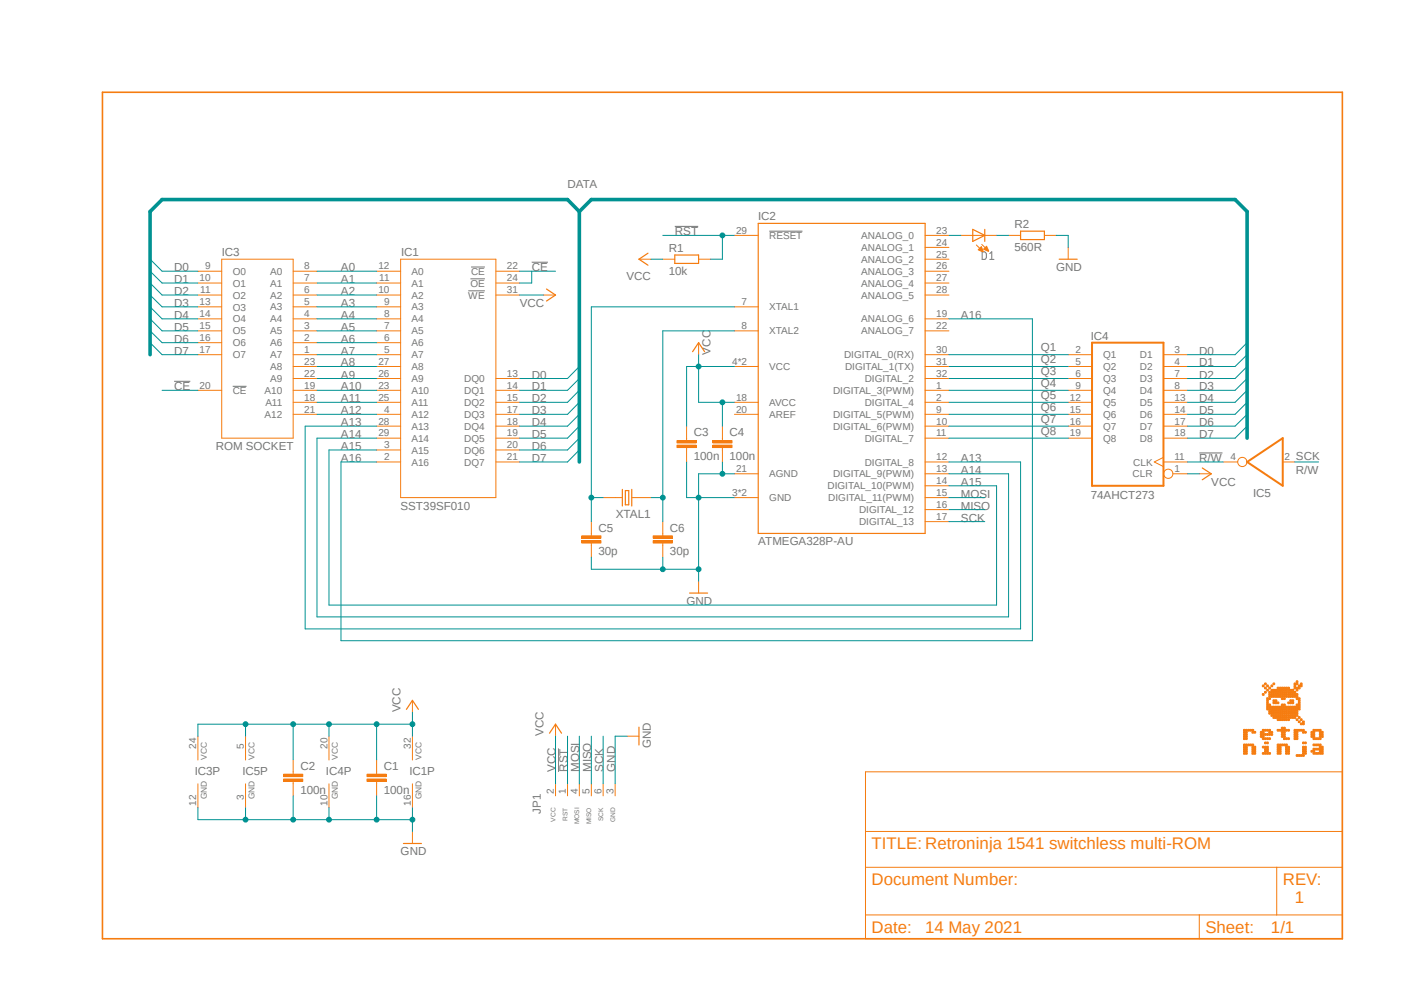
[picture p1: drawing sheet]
<svg xmlns="http://www.w3.org/2000/svg" width="297mm" height="210mm" viewBox="0 0 297 210" stroke-linecap="round" stroke-linejoin="round" font-family="sans-serif">
<defs><g id="words">
<g font-size="3.6" fill="#f57c10">
<text x="184.4" y="179.7">TITLE: Retroninja 1541 switchless multi-ROM</text>
<text x="184.4" y="187.2">Document Number:</text>
<text x="271.4" y="187.2">REV:</text>
<text x="273.9" y="191">1</text>
<text x="184.4" y="197.3">Date:</text>
<text x="195.7" y="197.3">14 May 2021</text>
<text x="255" y="197.3">Sheet:</text>
<text x="268.9" y="197.3">1/1</text>
</g>
<g font-size="2.5" fill="#757575">
<text x="120.1" y="39.7">DATA</text>
<text x="160.4" y="46.5">IC2</text>
<text x="141.5" y="53.3">R1</text>
<text x="142.7" y="49.8">RST</text>
<text x="214.6" y="53.1">560R</text>
<text x="214.6" y="48.3">R2</text>
<text x="36.8" y="57.4">D0</text>
<text x="36.8" y="59.9">D1</text>
<text x="46.9" y="54.2">IC3</text>
<text x="72.1" y="57.4">A0</text>
<text x="72.1" y="59.9">A1</text>
<text x="84.8" y="54.1">IC1</text>
<text x="112.5" y="57.4">CE</text>
<text x="132.5" y="59.1">VCC</text>
<text x="141.5" y="58.1">10k</text>
<text x="223.4" y="57.4">GND</text>
<text x="36.8" y="62.4">D2</text>
<text x="36.8" y="64.9">D3</text>
<text x="72.1" y="62.4">A2</text>
<text x="72.1" y="64.9">A3</text>
<text x="109.9" y="64.9">VCC</text>
<text x="36.8" y="67.4">D4</text>
<text x="36.8" y="70">D5</text>
<text x="72.1" y="67.4">A4</text>
<text x="72.1" y="70">A5</text>
<text x="203.3" y="67.4">A16</text>
<text x="230.8" y="71.8">IC4</text>
<text x="36.8" y="72.5">D6</text>
<text x="36.8" y="75">D7</text>
<text x="72.1" y="72.5">A6</text>
<text x="72.1" y="75">A7</text>
<text x="72.1" y="77.5">A8</text>
<text x="150.3" y="75" transform="rotate(-90 150.3 75)">VCC</text>
<text x="220.2" y="74.3">Q1</text>
<text x="220.2" y="76.8">Q2</text>
<text x="253.7" y="75">D0</text>
<text x="253.7" y="77.5">D1</text>
<text x="36.8" y="82.5">CE</text>
<text x="72.1" y="80.1">A9</text>
<text x="72.1" y="82.5">A10</text>
<text x="112.5" y="80.1">D0</text>
<text x="112.5" y="82.5">D1</text>
<text x="220.2" y="79.3">Q3</text>
<text x="220.2" y="81.8">Q4</text>
<text x="253.7" y="80.1">D2</text>
<text x="253.7" y="82.5">D3</text>
<text x="72.1" y="85.1">A11</text>
<text x="72.1" y="87.6">A12</text>
<text x="112.5" y="85.1">D2</text>
<text x="112.5" y="87.6">D3</text>
<text x="220.2" y="84.3">Q5</text>
<text x="220.2" y="86.9">Q6</text>
<text x="220.2" y="89.4">Q7</text>
<text x="253.7" y="85.1">D4</text>
<text x="253.7" y="87.6">D5</text>
<text x="45.6" y="95.2">ROM SOCKET</text>
<text x="72.1" y="90.1">A13</text>
<text x="72.1" y="92.7">A14</text>
<text x="72.1" y="95.2">A15</text>
<text x="112.5" y="90.1">D4</text>
<text x="112.5" y="92.7">D5</text>
<text x="112.5" y="95.2">D6</text>
<text x="146.8" y="92.3">C3</text>
<text x="154.3" y="92.3">C4</text>
<text x="220.2" y="91.9">Q8</text>
<text x="253.7" y="90.1">D6</text>
<text x="253.7" y="92.7">D7</text>
<text x="72.1" y="97.7">A16</text>
<text x="112.5" y="97.7">D7</text>
<text x="146.8" y="97.3">100n</text>
<text x="154.3" y="97.3">100n</text>
<text x="203.3" y="97.7">A13</text>
<text x="203.3" y="100.2">A14</text>
<text x="253.7" y="97.7">R/W</text>
<text x="274.1" y="100.2">R/W</text>
<text x="274.1" y="97.2">SCK</text>
<text x="84.7" y="107.8">SST39SF010</text>
<text x="203.3" y="102.7">A15</text>
<text x="203.3" y="105.2">MOSI</text>
<text x="203.3" y="107.8">MISO</text>
<text x="230.8" y="105.5">74AHCT273</text>
<text x="256.2" y="102.7">VCC</text>
<text x="265.1" y="105.2">IC5</text>
<text x="126.6" y="112.4">C5</text>
<text x="130.3" y="109.6">XTAL1</text>
<text x="141.7" y="112.4">C6</text>
<text x="203.3" y="110.3">SCK</text>
<text x="126.6" y="117.5">30p</text>
<text x="141.7" y="117.5">30p</text>
<text x="160.4" y="115.4">ATMEGA328P-AU</text>
<text x="145.2" y="128">GND</text>
<text x="84.8" y="150.7" transform="rotate(-90 84.8 150.7)">VCC</text>
<text x="115" y="155.7" transform="rotate(-90 115 155.7)">VCC</text>
<text x="137.7" y="158.2" transform="rotate(-90 137.7 158.2)">GND</text>
<text x="41.2" y="163.9">IC3P</text>
<text x="51.3" y="163.9">IC5P</text>
<text x="63.5" y="167.9">100n</text>
<text x="63.5" y="162.9">C2</text>
<text x="69" y="163.9">IC4P</text>
<text x="81.2" y="167.9">100n</text>
<text x="81.2" y="162.9">C1</text>
<text x="86.6" y="163.9">IC1P</text>
<text x="117.5" y="163.2" transform="rotate(-90 117.5 163.2)">VCC</text>
<text x="120.1" y="163.2" transform="rotate(-90 120.1 163.2)">RST</text>
<text x="122.6" y="163.2" transform="rotate(-90 122.6 163.2)">MOSI</text>
<text x="125.1" y="163.2" transform="rotate(-90 125.1 163.2)">MISO</text>
<text x="127.6" y="163.2" transform="rotate(-90 127.6 163.2)">SCK</text>
<text x="130.1" y="163.2" transform="rotate(-90 130.1 163.2)">GND</text>
<text x="114.4" y="172.1" transform="rotate(-90 114.4 172.1)">JP1</text>
<text x="84.8" y="180.9">GND</text>
</g>
<g font-size="2.1" fill="#757575">
<text x="155.7" y="49.4">29</text>
<text x="162.7" y="50.5">RESET</text>
<text x="182.2" y="53.1">ANALOG_1</text>
<text x="182.2" y="50.5">ANALOG_0</text>
<text x="198" y="51.9">24</text>
<text x="198" y="49.4">23</text>
<text x="42.2" y="59.5">10</text>
<text x="43.4" y="57">9</text>
<text x="49.2" y="58.1">O0</text>
<text x="57.1" y="58.1">A0</text>
<text x="64.3" y="59.5">7</text>
<text x="64.3" y="57">8</text>
<text x="80.1" y="57">12</text>
<text x="80.2" y="59.5">11</text>
<text x="87" y="58.1">A0</text>
<text x="99.7" y="58.1">CE</text>
<text x="107.2" y="57">22</text>
<text x="107.2" y="59.5">24</text>
<text x="182.2" y="58.1">ANALOG_3</text>
<text x="182.2" y="55.6">ANALOG_2</text>
<text x="198" y="59.5">27</text>
<text x="198" y="57">26</text>
<text x="198" y="54.5">25</text>
<text x="42.2" y="64.6">13</text>
<text x="42.4" y="62.1">11</text>
<text x="49.2" y="60.6">O1</text>
<text x="49.2" y="63.2">O2</text>
<text x="49.2" y="65.7">O3</text>
<text x="57.1" y="65.7">A3</text>
<text x="57.1" y="63.2">A2</text>
<text x="57.1" y="60.6">A1</text>
<text x="64.3" y="64.6">5</text>
<text x="64.3" y="62.1">6</text>
<text x="80.1" y="62.1">10</text>
<text x="81.2" y="64.6">9</text>
<text x="87" y="65.7">A3</text>
<text x="87" y="63.2">A2</text>
<text x="87" y="60.6">A1</text>
<text x="99.1" y="63.2">WE</text>
<text x="99.5" y="60.6">OE</text>
<text x="107.2" y="62.1">31</text>
<text x="156.9" y="64.6">7</text>
<text x="162.7" y="65.7">XTAL1</text>
<text x="182.2" y="63.2">ANALOG_5</text>
<text x="182.2" y="60.6">ANALOG_4</text>
<text x="198" y="62.1">28</text>
<text x="42.2" y="67.1">14</text>
<text x="42.2" y="69.6">15</text>
<text x="49.2" y="68.2">O4</text>
<text x="49.2" y="70.7">O5</text>
<text x="57.1" y="70.7">A5</text>
<text x="57.1" y="68.2">A4</text>
<text x="64.3" y="69.6">3</text>
<text x="64.3" y="67.1">4</text>
<text x="81.2" y="69.6">7</text>
<text x="81.2" y="67.1">8</text>
<text x="87" y="70.7">A5</text>
<text x="87" y="68.2">A4</text>
<text x="156.9" y="69.6">8</text>
<text x="162.7" y="70.7">XTAL2</text>
<text x="182.2" y="68.2">ANALOG_6</text>
<text x="182.2" y="70.7">ANALOG_7</text>
<text x="198" y="67.1">19</text>
<text x="198" y="69.6">22</text>
<text x="42.2" y="72.1">16</text>
<text x="42.2" y="74.6">17</text>
<text x="49.2" y="73.2">O6</text>
<text x="49.2" y="75.8">O7</text>
<text x="57.1" y="75.8">A7</text>
<text x="57.1" y="73.2">A6</text>
<text x="64.3" y="74.6">1</text>
<text x="64.3" y="72.1">2</text>
<text x="64.3" y="77.2">23</text>
<text x="80.1" y="77.2">27</text>
<text x="81.2" y="74.6">5</text>
<text x="81.2" y="72.1">6</text>
<text x="87" y="75.8">A7</text>
<text x="87" y="73.2">A6</text>
<text x="154.9" y="77.2">4*2</text>
<text x="178.6" y="75.8">DIGITAL_0(RX)</text>
<text x="198" y="77.2">31</text>
<text x="198" y="74.6">30</text>
<text x="227.5" y="74.6">2</text>
<text x="227.5" y="77.2">5</text>
<text x="233.3" y="75.8">Q1</text>
<text x="241.1" y="75.8">D1</text>
<text x="248.5" y="74.6">3</text>
<text x="248.5" y="77.2">4</text>
<text x="42.2" y="82.2">20</text>
<text x="49.2" y="83.4">CE</text>
<text x="56" y="83.3">A10</text>
<text x="57.1" y="80.8">A9</text>
<text x="57.1" y="78.3">A8</text>
<text x="64.3" y="82.2">19</text>
<text x="64.3" y="79.7">22</text>
<text x="80.1" y="82.2">23</text>
<text x="80.1" y="79.7">26</text>
<text x="87" y="83.3">A10</text>
<text x="87" y="80.8">A9</text>
<text x="87" y="78.3">A8</text>
<text x="98.2" y="80.8">DQ0</text>
<text x="98.2" y="83.4">DQ1</text>
<text x="107.2" y="79.7">13</text>
<text x="107.2" y="82.2">14</text>
<text x="162.7" y="78.3">VCC</text>
<text x="176.2" y="83.4">DIGITAL_3(PWM)</text>
<text x="178.8" y="78.3">DIGITAL_1(TX)</text>
<text x="182.9" y="80.8">DIGITAL_2</text>
<text x="198" y="82.2">1</text>
<text x="198" y="79.7">32</text>
<text x="227.5" y="79.7">6</text>
<text x="227.5" y="82.2">9</text>
<text x="233.3" y="78.3">Q2</text>
<text x="233.3" y="80.8">Q3</text>
<text x="233.3" y="83.4">Q4</text>
<text x="241.1" y="78.3">D2</text>
<text x="241.1" y="80.8">D3</text>
<text x="241.1" y="83.3">D4</text>
<text x="248.5" y="79.7">7</text>
<text x="248.5" y="82.2">8</text>
<text x="56" y="88.3">A12</text>
<text x="56.1" y="85.9">A11</text>
<text x="64.3" y="87.2">21</text>
<text x="64.3" y="84.8">18</text>
<text x="80.1" y="84.8">25</text>
<text x="80.1" y="89.8">28</text>
<text x="81.2" y="87.2">4</text>
<text x="87" y="88.3">A12</text>
<text x="87" y="85.9">A11</text>
<text x="98.2" y="85.9">DQ2</text>
<text x="98.2" y="88.4">DQ3</text>
<text x="107.2" y="84.8">15</text>
<text x="107.2" y="87.2">17</text>
<text x="107.2" y="89.8">18</text>
<text x="155.7" y="87.2">20</text>
<text x="155.7" y="84.8">18</text>
<text x="162.7" y="88.3">AREF</text>
<text x="162.7" y="85.9">AVCC</text>
<text x="176.2" y="88.4">DIGITAL_5(PWM)</text>
<text x="182.9" y="85.9">DIGITAL_4</text>
<text x="198" y="89.8">10</text>
<text x="198" y="87.2">9</text>
<text x="198" y="84.8">2</text>
<text x="226.3" y="84.8">12</text>
<text x="226.3" y="87.2">15</text>
<text x="226.3" y="89.8">16</text>
<text x="233.3" y="85.9">Q5</text>
<text x="233.3" y="88.4">Q6</text>
<text x="241.1" y="85.9">D5</text>
<text x="241.1" y="88.3">D6</text>
<text x="248.5" y="84.8">13</text>
<text x="248.5" y="87.2">14</text>
<text x="248.5" y="89.8">17</text>
<text x="80.1" y="92.3">29</text>
<text x="81.2" y="94.8">3</text>
<text x="87" y="95.9">A15</text>
<text x="87" y="90.9">A13</text>
<text x="87" y="93.4">A14</text>
<text x="98.2" y="90.9">DQ4</text>
<text x="98.2" y="93.4">DQ5</text>
<text x="98.2" y="95.9">DQ6</text>
<text x="107.2" y="92.3">19</text>
<text x="107.2" y="94.8">20</text>
<text x="176.2" y="90.9">DIGITAL_6(PWM)</text>
<text x="182.9" y="93.4">DIGITAL_7</text>
<text x="198" y="92.3">11</text>
<text x="226.3" y="92.3">19</text>
<text x="233.3" y="90.9">Q7</text>
<text x="233.3" y="93.4">Q8</text>
<text x="241.1" y="90.9">D7</text>
<text x="241.1" y="93.4">D8</text>
<text x="248.5" y="92.3">18</text>
<text x="81.2" y="97.3">2</text>
<text x="87" y="98.5">A16</text>
<text x="98.2" y="98.5">DQ7</text>
<text x="107.2" y="97.3">21</text>
<text x="155.7" y="99.9">21</text>
<text x="162.7" y="101">AGND</text>
<text x="176.2" y="101">DIGITAL_9(PWM)</text>
<text x="182.9" y="98.5">DIGITAL_8</text>
<text x="198" y="99.9">13</text>
<text x="198" y="97.3">12</text>
<text x="239.6" y="101">CLR</text>
<text x="239.7" y="98.5">CLK</text>
<text x="248.5" y="99.9">1</text>
<text x="248.5" y="97.3">11</text>
<text x="260.3" y="97.3">4</text>
<text x="271.7" y="97.3">2</text>
<text x="154.9" y="104.9">3*2</text>
<text x="162.7" y="106">GND</text>
<text x="175" y="103.5">DIGITAL_10(PWM)</text>
<text x="175.2" y="106">DIGITAL_11(PWM)</text>
<text x="198" y="107.4">16</text>
<text x="198" y="104.9">15</text>
<text x="198" y="102.4">14</text>
<text x="181.7" y="111.1">DIGITAL_13</text>
<text x="181.7" y="108.5">DIGITAL_12</text>
<text x="198" y="109.9">17</text>
<text x="41.5" y="158.4" transform="rotate(-90 41.5 158.4)">24</text>
<text x="51.6" y="158.4" transform="rotate(-90 51.6 158.4)">5</text>
<text x="69.3" y="158.4" transform="rotate(-90 69.3 158.4)">20</text>
<text x="86.9" y="158.4" transform="rotate(-90 86.9 158.4)">32</text>
<text x="117.2" y="167.9" transform="rotate(-90 117.2 167.9)">2</text>
<text x="119.7" y="167.9" transform="rotate(-90 119.7 167.9)">1</text>
<text x="122.2" y="167.9" transform="rotate(-90 122.2 167.9)">4</text>
<text x="124.7" y="167.9" transform="rotate(-90 124.7 167.9)">5</text>
<text x="127.3" y="167.9" transform="rotate(-90 127.3 167.9)">6</text>
<text x="129.8" y="167.9" transform="rotate(-90 129.8 167.9)">3</text>
<text x="41.5" y="170.5" transform="rotate(-90 41.5 170.5)">12</text>
<text x="51.6" y="169.3" transform="rotate(-90 51.6 169.3)">3</text>
<text x="69.3" y="170.5" transform="rotate(-90 69.3 170.5)">10</text>
<text x="86.9" y="170.5" transform="rotate(-90 86.9 170.5)">16</text>
</g>
<g font-size="1.8" fill="#757575">
<text x="43.7" y="160.7" transform="rotate(-90 43.7 160.7)">VCC</text>
<text x="53.8" y="160.7" transform="rotate(-90 53.8 160.7)">VCC</text>
<text x="71.5" y="160.7" transform="rotate(-90 71.5 160.7)">VCC</text>
<text x="89.2" y="160.7" transform="rotate(-90 89.2 160.7)">VCC</text>
<text x="43.7" y="169" transform="rotate(-90 43.7 169)">GND</text>
<text x="53.8" y="169" transform="rotate(-90 53.8 169)">GND</text>
<text x="71.5" y="169" transform="rotate(-90 71.5 169)">GND</text>
<text x="89.2" y="169" transform="rotate(-90 89.2 169)">GND</text>
</g>
<g font-size="1.4" fill="#757575">
<text x="117.5" y="173.8" transform="rotate(-90 117.5 173.8)">VCC</text>
<text x="120.1" y="173.6" transform="rotate(-90 120.1 173.6)">RST</text>
<text x="127.6" y="173.7" transform="rotate(-90 127.6 173.7)">SCK</text>
<text x="130.1" y="173.9" transform="rotate(-90 130.1 173.9)">GND</text>
<text x="122.6" y="174.4" transform="rotate(-90 122.6 174.4)">MOSI</text>
<text x="125.1" y="174.4" transform="rotate(-90 125.1 174.4)">MISO</text>
</g>
</g></defs>
<path d="M21.2 19.2l263.2 179.9M284.4 19.2l-263.2 179.9" fill="none" stroke="#fff" stroke-width=".21"/>
<g fill="none" stroke="#757575" stroke-width=".21">
<path d="M99.5 59h3.1M99.7 56.5h2.9M112.5 55.5h3.4M142.7 47.9h5M162.7 48.9h7.1M207.8 53.3h.4l.4 .2 .1 .9-.3 .4-.6 .1zM209.4 54.9h.9M209.4 53.6l.4-.3v1.6M99.1 61.5h3.5M36.8 80.6h3.5M49.2 81.7h3M253.7 95.8h4.9"/>
<path d="M118.2 158.3v4.9"/>
</g>
<g fill="none" stroke="#f57c10" stroke-width=".21">
<path d="M79.7 59.9h5.1M79.7 57.4h5.1M84.8 54.8h20.1v50.4h-20.1zM104.9 59.9h5M104.9 57.4h5M155.4 49.8h5M195.7 59.9h5M195.7 57.4h5M195.7 54.8h5M195.7 52.3h5M195.7 49.8h5M79.7 75h5.1"/>
<path d="M79.7 72.5h5.1M79.7 70h5.1M79.7 67.4h5.1M79.7 64.9h5.1M79.7 62.4h5.1M79.7 77.5h5.1M104.9 62.4h5M155.4 70h5M155.4 64.9h5M155.4 77.5h5M195.7 75h5M195.7 70h5"/>
<path d="M195.7 67.4h5M195.7 62.4h5M195.7 77.5h5M79.7 97.7h5.1M79.7 95.2h5.1M79.7 87.6h5.1M79.7 80.1h5.1M79.7 82.5h5.1M79.7 85.1h5.1M79.7 90.1h5.1M79.7 92.7h5.1M104.9 97.7h5"/>
<path d="M104.9 95.2h5M104.9 87.6h5M104.9 80.1h5M104.9 82.5h5M104.9 85.1h5M104.9 90.1h5M104.9 92.7h5M155.4 87.6h5M155.4 85.1h5M195.7 97.7h5M195.7 87.6h5M195.7 80.1h5"/>
<path d="M195.7 82.5h5M195.7 85.1h5M195.7 90.1h5M195.7 92.7h5M155.4 105.2h5M155.4 100.2h5M195.7 105.2h5M195.7 110.3h5M195.7 100.2h5M195.7 107.8h5M195.7 102.7h5M87.2 148.1v2.6"/>
<path d="M87.2 155.7v5M79.7 163.2v.5M79.7 165.3v.5M87.2 165.8v5M87.2 175.9v2.5"/>
</g>
<path d="M160.4 47.2h35.3v65.6h-35.3zM86 150l1.2-1.9 1.3 1.9M85.3 178.4h3.9" fill="none" stroke="#f57c10" stroke-width=".25"/>
<path d="M77.6 164.8h4.1v.5h-4.1z" fill-rule="evenodd" fill="#f57c10"/>
<path d="M77.6 164.8h4.1v.5h-4.1z" fill="none" stroke="#f57c10" stroke-width=".21"/>
<path d="M77.6 163.7h4.1v.6h-4.1z" fill-rule="evenodd" fill="#f57c10"/>
<path d="M140.2 112.8v.5M140.2 114.9v.5M77.6 163.7h4.1v.6h-4.1zM79.7 160.7v2.5M79.7 165.8v2.5" fill="none" stroke="#f57c10" stroke-width=".21"/>
<path d="M138.2 114.3h4v.6h-4z" fill-rule="evenodd" fill="#f57c10"/>
<path d="M138.2 114.3h4v.6h-4z" fill="none" stroke="#f57c10" stroke-width=".21"/>
<path d="M138.2 113.3h4v.5h-4z" fill-rule="evenodd" fill="#f57c10"/>
<path d="M125.1 112.8v.5M125.1 114.9v.5M138.2 113.3h4v.5h-4zM140.2 110.3v2.5M140.2 115.4v2.5" fill="none" stroke="#f57c10" stroke-width=".21"/>
<path d="M123.1 114.3h4v.6h-4z" fill-rule="evenodd" fill="#f57c10"/>
<path d="M123.1 114.3h4v.6h-4z" fill="none" stroke="#f57c10" stroke-width=".21"/>
<path d="M123.1 113.3h4v.5h-4z" fill-rule="evenodd" fill="#f57c10"/>
<g fill="none" stroke="#f57c10" stroke-width=".21">
<path d="M135.2 54.8h2.5M140.2 54.8h2.5M147.8 54.8h2.5M115 62.4h2.5M147.8 72.5v2.5M226 75h5M226 77.5h5M246.1 75h5.1M246.1 77.5h5.1M152.8 92.7v.5M152.8 94.7v.5M226 80.1h5"/>
<path d="M226 82.5h5M226 85.1h5M226 87.6h5M226 90.1h5M226 92.7h5M246.1 80.1h5.1M246.1 82.5h5.1M246.1 96.7l-1.9 1 1.9 1M246.1 97.7h5.1M246.1 85.1h5.1M246.1 87.6h5.1M246.1 90.1h5.1"/>
<path d="M246.1 92.7h5.1M123.1 113.3h4v.5h-4zM125.1 110.3v2.5M125.1 115.4v2.5M127.6 105.2h4.1M133.6 105.2h4.1M248.1 100.2h3.1M253.7 100.2h2.5M147.8 122.9v2.5M69.6 155.7v5M117.5 153.2v2.5M132.7 155.7h2.5"/>
<path d="M69.6 165.8v5M117.5 165.8v2.5M120.1 165.8v2.5M122.6 165.8v2.5M125.1 165.8v2.5M127.6 165.8v2.5M130.1 165.8v2.5"/>
<circle cx="247.1" cy="100.2" r=".98"/>
</g>
<path d="M137.1 53.6l-1.9 1.2 1.9 1.3M142.7 53.9h5.1v1.8h-5.1zM115.6 61.1l1.9 1.3-1.9 1.3M146.5 74.4l1.3-1.9 1.3 1.9M254.3 99l1.9 1.2-1.9 1.3M131.7 103.5v3.5M132.3 103.8h.7v3h-.7zM133.6 103.5v3.5M145.9 125.4h3.8M116.2 155.1l1.3-1.9 1.3 1.9M135.2 153.8v3.8" fill="none" stroke="#f57c10" stroke-width=".25"/>
<path d="M231 72.5h15.1v30.2h-15.1z" fill="none" stroke="#f57c10" stroke-width=".42"/>
<path d="M150.8 94.1h4.1v.6h-4.1z" fill-rule="evenodd" fill="#f57c10"/>
<path d="M150.8 94.1h4.1v.6h-4.1z" fill="none" stroke="#f57c10" stroke-width=".21"/>
<path d="M150.8 93.2h4.1v.5h-4.1z" fill-rule="evenodd" fill="#f57c10"/>
<path d="M145.2 92.7v.5M145.2 94.7v.5M150.8 93.2h4.1v.5h-4.1zM152.8 90.1v2.6M152.8 95.2v2.5" fill="none" stroke="#f57c10" stroke-width=".21"/>
<path d="M143.2 94.1h4.1v.6h-4.1z" fill-rule="evenodd" fill="#f57c10"/>
<path d="M143.2 94.1h4.1v.6h-4.1z" fill="none" stroke="#f57c10" stroke-width=".21"/>
<path d="M143.2 93.2h4.1v.5h-4.1z" fill-rule="evenodd" fill="#f57c10"/>
<path d="M203.3 49.8h7.5M206.5 51.8l1.4 1.4M207.7 51.7l1.4 1.3M143.2 93.2h4.1v.5h-4.1zM145.2 90.1v2.6M145.2 95.2v2.5" fill="none" stroke="#f57c10" stroke-width=".21"/>
<path d="M205.8 48.5l2.5 1.3-2.5 1.3zM208.3 48.5v2.6" fill="none" stroke="#f57c10" stroke-width=".25"/>
<path d="M207.6 52.2l.3 1.1-1-.5z" fill-rule="evenodd" fill="#f57c10"/>
<path d="M207.6 52.2l.3 1.1-1-.5z" fill="none" stroke="#f57c10" stroke-width=".21"/>
<path d="M208.7 52.1l.5 1-.1 .1-1-.5z" fill-rule="evenodd" fill="#f57c10"/>
<path d="M208.7 52.1l.5 1-.1 .1-1-.5zM213.4 49.8h2.5M220.9 49.8h2.5M226 52.3v2.5M62 163.2v.5M62 165.3v.5" fill="none" stroke="#f57c10" stroke-width=".21"/>
<path d="M215.9 48.9h5v1.8h-5zM224.1 54.8h3.8" fill="none" stroke="#f57c10" stroke-width=".25"/>
<path d="M60 164.8h4.1v.5h-4.1z" fill-rule="evenodd" fill="#f57c10"/>
<path d="M60 164.8h4.1v.5h-4.1z" fill="none" stroke="#f57c10" stroke-width=".21"/>
<path d="M60 163.7h4.1v.6h-4.1z" fill-rule="evenodd" fill="#f57c10"/>
<g fill="none" stroke="#f57c10" stroke-width=".21">
<path d="M41.9 59.9h5M41.9 57.4h5M46.9 54.8h15.1v37.9h-15.1zM62 59.9h5.1M62 57.4h5.1M41.9 75h5M41.9 72.5h5M41.9 70h5M41.9 67.4h5M41.9 64.9h5M41.9 62.4h5M62 75h5.1"/>
<path d="M62 72.5h5.1M62 70h5.1M62 67.4h5.1M62 64.9h5.1M62 62.4h5.1M62 77.5h5.1M41.9 82.5h5M62 87.6h5.1M62 82.5h5.1M62 85.1h5.1M62 80.1h5.1M258.7 97.7h3.1"/>
<path d="M271.4 97.7h2.5M41.9 155.7v5M51.9 155.7v5M41.9 165.8v5M51.9 165.8v5M60 163.7h4.1v.6h-4.1zM62 160.7v2.5M62 165.8v2.5M183.1 163.2h100.9v35.3h-100.9zM183.1 175.9h100.9M183.1 183.4h100.9M183.1 193.5h100.9"/>
<path d="M253.7 193.5v5M270.1 183.4v10.1"/>
<circle cx="262.8" cy="97.7" r=".98"/>
</g>
<path d="M263.8 97.7l7.6-5v10z" fill="none" stroke="#f57c10" stroke-width=".42"/>
<path d="M21.7 19.5h262.3v179h-262.3z" fill="none" stroke="#f57c10" stroke-width=".34"/>
<circle cx="263.2" cy="159.4" r=".22" fill="#f57c10"/>
<circle cx="263.2" cy="159.4" r=".22" fill="none" stroke="#f57c10" stroke-width=".21"/>
<path d="M263.5 159.2h.3v.3h-.3z" fill-rule="evenodd" fill="#f57c10"/>
<path d="M263.5 159.2h.3v.3h-.3z" fill="none" stroke="#f57c10" stroke-width=".21"/>
<circle cx="263.2" cy="158.9" r=".22" fill="#f57c10"/>
<circle cx="263.2" cy="158.9" r=".22" fill="none" stroke="#f57c10" stroke-width=".21"/>
<path d="M263.5 158.8l.3-.1 .1 .3h-.4z" fill-rule="evenodd" fill="#f57c10"/>
<path d="M263.5 158.8l.3-.1 .1 .3h-.4z" fill="none" stroke="#f57c10" stroke-width=".21"/>
<circle cx="263.2" cy="158.5" r=".23" fill="#f57c10"/>
<circle cx="263.2" cy="158.5" r=".23" fill="none" stroke="#f57c10" stroke-width=".21"/>
<circle cx="263.7" cy="158.5" r=".22" fill="#f57c10"/>
<circle cx="263.7" cy="158.5" r=".22" fill="none" stroke="#f57c10" stroke-width=".21"/>
<circle cx="263.2" cy="158" r=".22" fill="#f57c10"/>
<circle cx="263.2" cy="158" r=".22" fill="none" stroke="#f57c10" stroke-width=".21"/>
<path d="M263.5 157.9l.3-.1 .1 .3-.4 .1z" fill-rule="evenodd" fill="#f57c10"/>
<path d="M263.5 157.9l.3-.1 .1 .3-.4 .1z" fill="none" stroke="#f57c10" stroke-width=".21"/>
<circle cx="265" cy="159.4" r=".22" fill="#f57c10"/>
<circle cx="265" cy="159.4" r=".22" fill="none" stroke="#f57c10" stroke-width=".21"/>
<path d="M265.3 159.2h.3v.3h-.3z" fill-rule="evenodd" fill="#f57c10"/>
<path d="M265.3 159.2h.3v.3h-.3z" fill="none" stroke="#f57c10" stroke-width=".21"/>
<circle cx="265" cy="158.9" r=".22" fill="#f57c10"/>
<circle cx="265" cy="158.9" r=".22" fill="none" stroke="#f57c10" stroke-width=".21"/>
<path d="M265.3 158.8h.3v.2h-.3z" fill-rule="evenodd" fill="#f57c10"/>
<path d="M265.3 158.8h.3v.2h-.3z" fill="none" stroke="#f57c10" stroke-width=".21"/>
<circle cx="265" cy="158.5" r=".23" fill="#f57c10"/>
<circle cx="265" cy="158.5" r=".23" fill="none" stroke="#f57c10" stroke-width=".21"/>
<circle cx="265.4" cy="158.5" r=".22" fill="#f57c10"/>
<circle cx="265.4" cy="158.5" r=".22" fill="none" stroke="#f57c10" stroke-width=".21"/>
<circle cx="265" cy="158" r=".22" fill="#f57c10"/>
<circle cx="265" cy="158" r=".22" fill="none" stroke="#f57c10" stroke-width=".21"/>
<path d="M265.3 157.9h.3v.3h-.3z" fill-rule="evenodd" fill="#f57c10"/>
<path d="M265.3 157.9h.3v.3h-.3z" fill="none" stroke="#f57c10" stroke-width=".21"/>
<circle cx="263.2" cy="157.6" r=".22" fill="#f57c10"/>
<circle cx="263.2" cy="157.6" r=".22" fill="none" stroke="#f57c10" stroke-width=".21"/>
<path d="M263.5 157.4h.3v.3l-.3-.1z" fill-rule="evenodd" fill="#f57c10"/>
<path d="M263.5 157.4h.3v.3l-.3-.1z" fill="none" stroke="#f57c10" stroke-width=".21"/>
<circle cx="264.1" cy="157.6" r=".22" fill="#f57c10"/>
<circle cx="264.1" cy="157.6" r=".22" fill="none" stroke="#f57c10" stroke-width=".21"/>
<path d="M264.4 157.4h.4l-.1 .3-.3-.1z" fill-rule="evenodd" fill="#f57c10"/>
<path d="M264.4 157.4h.4l-.1 .3-.3-.1z" fill="none" stroke="#f57c10" stroke-width=".21"/>
<circle cx="265" cy="157.6" r=".22" fill="#f57c10"/>
<circle cx="265" cy="157.6" r=".22" fill="none" stroke="#f57c10" stroke-width=".21"/>
<path d="M265.3 154.7h.3v.4l-.3-.1z" fill-rule="evenodd" fill="#f57c10"/>
<path d="M265.3 154.7h.3v.4l-.3-.1z" fill="none" stroke="#f57c10" stroke-width=".21"/>
<circle cx="263.2" cy="156.2" r=".22" fill="#f57c10"/>
<circle cx="263.2" cy="156.2" r=".22" fill="none" stroke="#f57c10" stroke-width=".21"/>
<path d="M263.5 156l.4 .1-.1 .3h-.3z" fill-rule="evenodd" fill="#f57c10"/>
<path d="M263.5 156l.4 .1-.1 .3h-.3z" fill="none" stroke="#f57c10" stroke-width=".21"/>
<circle cx="263.2" cy="155.8" r=".22" fill="#f57c10"/>
<circle cx="263.2" cy="155.8" r=".22" fill="none" stroke="#f57c10" stroke-width=".21"/>
<path d="M263.5 155.6h.3v.4l-.3-.1z" fill-rule="evenodd" fill="#f57c10"/>
<path d="M263.5 155.6h.3v.4l-.3-.1z" fill="none" stroke="#f57c10" stroke-width=".21"/>
<circle cx="263.2" cy="155.4" r=".22" fill="#f57c10"/>
<circle cx="263.2" cy="155.4" r=".22" fill="none" stroke="#f57c10" stroke-width=".21"/>
<path d="M263.5 155.2h.4l-.1 .3h-.3z" fill-rule="evenodd" fill="#f57c10"/>
<path d="M263.5 155.2h.4l-.1 .3h-.3z" fill="none" stroke="#f57c10" stroke-width=".21"/>
<circle cx="263.2" cy="154.9" r=".22" fill="#f57c10"/>
<circle cx="263.2" cy="154.9" r=".22" fill="none" stroke="#f57c10" stroke-width=".21"/>
<path d="M263.5 154.7h.3l.1 .3h-.4z" fill-rule="evenodd" fill="#f57c10"/>
<path d="M263.5 154.7h.3l.1 .3h-.4z" fill="none" stroke="#f57c10" stroke-width=".21"/>
<circle cx="263.2" cy="154.5" r=".22" fill="#f57c10"/>
<circle cx="263.2" cy="154.5" r=".22" fill="none" stroke="#f57c10" stroke-width=".21"/>
<path d="M263.5 154.3h.4l-.1 .3h-.3z" fill-rule="evenodd" fill="#f57c10"/>
<path d="M263.5 154.3h.4l-.1 .3h-.3z" fill="none" stroke="#f57c10" stroke-width=".21"/>
<circle cx="264.1" cy="154.5" r=".22" fill="#f57c10"/>
<circle cx="264.1" cy="154.5" r=".22" fill="none" stroke="#f57c10" stroke-width=".21"/>
<path d="M264.4 154.3h.4l-.1 .3h-.3z" fill-rule="evenodd" fill="#f57c10"/>
<path d="M264.4 154.3h.4l-.1 .3h-.3z" fill="none" stroke="#f57c10" stroke-width=".21"/>
<circle cx="265" cy="154.9" r=".22" fill="#f57c10"/>
<circle cx="265" cy="154.9" r=".22" fill="none" stroke="#f57c10" stroke-width=".21"/>
<circle cx="265" cy="154.5" r=".22" fill="#f57c10"/>
<circle cx="265" cy="154.5" r=".22" fill="none" stroke="#f57c10" stroke-width=".21"/>
<path d="M267.1 159.2h.3v.3h-.3z" fill-rule="evenodd" fill="#f57c10"/>
<path d="M267.1 159.2h.3v.3h-.3z" fill="none" stroke="#f57c10" stroke-width=".21"/>
<path d="M267.5 159.2h.3v.3h-.3z" fill-rule="evenodd" fill="#f57c10"/>
<path d="M267.5 159.2h.3v.3h-.3z" fill="none" stroke="#f57c10" stroke-width=".21"/>
<path d="M268 159.2h.3v.3h-.3z" fill-rule="evenodd" fill="#f57c10"/>
<path d="M268 159.2h.3v.3h-.3z" fill="none" stroke="#f57c10" stroke-width=".21"/>
<path d="M267.5 158.8l.3-.1 .1 .3-.3 .1z" fill-rule="evenodd" fill="#f57c10"/>
<path d="M267.5 158.8l.3-.1 .1 .3-.3 .1z" fill="none" stroke="#f57c10" stroke-width=".21"/>
<path d="M268 158.8h.3v.2h-.3z" fill-rule="evenodd" fill="#f57c10"/>
<path d="M268 158.8h.3v.2h-.3z" fill="none" stroke="#f57c10" stroke-width=".21"/>
<circle cx="267.7" cy="158.5" r=".22" fill="#f57c10"/>
<circle cx="267.7" cy="158.5" r=".22" fill="none" stroke="#f57c10" stroke-width=".21"/>
<circle cx="268.1" cy="158.5" r=".22" fill="#f57c10"/>
<circle cx="268.1" cy="158.5" r=".22" fill="none" stroke="#f57c10" stroke-width=".21"/>
<path d="M267.1 157.9h.3v.3h-.3z" fill-rule="evenodd" fill="#f57c10"/>
<path d="M267.1 157.9h.3v.3h-.3z" fill="none" stroke="#f57c10" stroke-width=".21"/>
<path d="M267.5 157.9l.3-.1 .1 .3-.3 .1z" fill-rule="evenodd" fill="#f57c10"/>
<path d="M267.5 157.9l.3-.1 .1 .3-.3 .1z" fill="none" stroke="#f57c10" stroke-width=".21"/>
<path d="M268 157.9h.3v.3h-.3z" fill-rule="evenodd" fill="#f57c10"/>
<path d="M268 157.9h.3v.3h-.3z" fill="none" stroke="#f57c10" stroke-width=".21"/>
<path d="M267.5 157h.3v.3h-.2z" fill-rule="evenodd" fill="#f57c10"/>
<path d="M267.5 157h.3v.3h-.2z" fill="none" stroke="#f57c10" stroke-width=".21"/>
<path d="M268 157h.3v.3h-.3z" fill-rule="evenodd" fill="#f57c10"/>
<path d="M268 157h.3v.3h-.3z" fill="none" stroke="#f57c10" stroke-width=".21"/>
<path d="M268.4 159.2h.3v.3h-.3z" fill-rule="evenodd" fill="#f57c10"/>
<path d="M268.4 159.2h.3v.3h-.3z" fill="none" stroke="#f57c10" stroke-width=".21"/>
<path d="M270.2 159.2h.3v.3h-.3z" fill-rule="evenodd" fill="#f57c10"/>
<path d="M270.2 159.2h.3v.3h-.3z" fill="none" stroke="#f57c10" stroke-width=".21"/>
<circle cx="270.8" cy="159.4" r=".22" fill="#f57c10"/>
<circle cx="270.8" cy="159.4" r=".22" fill="none" stroke="#f57c10" stroke-width=".21"/>
<path d="M270.2 158.8l.3-.1 .1 .3h-.4z" fill-rule="evenodd" fill="#f57c10"/>
<path d="M270.2 158.8l.3-.1 .1 .3h-.4z" fill="none" stroke="#f57c10" stroke-width=".21"/>
<circle cx="270.8" cy="158.9" r=".22" fill="#f57c10"/>
<circle cx="270.8" cy="158.9" r=".22" fill="none" stroke="#f57c10" stroke-width=".21"/>
<circle cx="270.4" cy="158.5" r=".22" fill="#f57c10"/>
<circle cx="270.4" cy="158.5" r=".22" fill="none" stroke="#f57c10" stroke-width=".21"/>
<circle cx="270.8" cy="158.5" r=".23" fill="#f57c10"/>
<circle cx="270.8" cy="158.5" r=".23" fill="none" stroke="#f57c10" stroke-width=".21"/>
<path d="M270.2 157.9l.3-.1 .1 .3-.4 .1z" fill-rule="evenodd" fill="#f57c10"/>
<path d="M270.2 157.9l.3-.1 .1 .3-.4 .1z" fill="none" stroke="#f57c10" stroke-width=".21"/>
<circle cx="270.8" cy="158" r=".22" fill="#f57c10"/>
<circle cx="270.8" cy="158" r=".22" fill="none" stroke="#f57c10" stroke-width=".21"/>
<path d="M272 159.2h.3v.3h-.3z" fill-rule="evenodd" fill="#f57c10"/>
<path d="M272 159.2h.3v.3h-.3z" fill="none" stroke="#f57c10" stroke-width=".21"/>
<path d="M272.5 159.2h.3v.3h-.3z" fill-rule="evenodd" fill="#f57c10"/>
<path d="M272.5 159.2h.3v.3h-.3z" fill="none" stroke="#f57c10" stroke-width=".21"/>
<path d="M272 158.8h.3l-.1 .3-.2-.1z" fill-rule="evenodd" fill="#f57c10"/>
<path d="M272 158.8h.3l-.1 .3-.2-.1z" fill="none" stroke="#f57c10" stroke-width=".21"/>
<path d="M272.4 158.8h.4v.2l-.3 .1z" fill-rule="evenodd" fill="#f57c10"/>
<path d="M272.4 158.8h.4v.2l-.3 .1z" fill="none" stroke="#f57c10" stroke-width=".21"/>
<circle cx="272.1" cy="158.5" r=".22" fill="#f57c10"/>
<circle cx="272.1" cy="158.5" r=".22" fill="none" stroke="#f57c10" stroke-width=".21"/>
<circle cx="272.6" cy="158.5" r=".22" fill="#f57c10"/>
<circle cx="272.6" cy="158.5" r=".22" fill="none" stroke="#f57c10" stroke-width=".21"/>
<path d="M271.9 157.9h.4v.2l-.3 .1z" fill-rule="evenodd" fill="#f57c10"/>
<path d="M271.9 157.9h.4v.2l-.3 .1z" fill="none" stroke="#f57c10" stroke-width=".21"/>
<path d="M272.5 157.9h.3v.2l-.3 .1z" fill-rule="evenodd" fill="#f57c10"/>
<path d="M272.5 157.9h.3v.2l-.3 .1z" fill="none" stroke="#f57c10" stroke-width=".21"/>
<path d="M270.2 157.4h.3v.3l-.3-.1z" fill-rule="evenodd" fill="#f57c10"/>
<path d="M270.2 157.4h.3v.3l-.3-.1z" fill="none" stroke="#f57c10" stroke-width=".21"/>
<circle cx="270.8" cy="157.6" r=".22" fill="#f57c10"/>
<circle cx="270.8" cy="157.6" r=".22" fill="none" stroke="#f57c10" stroke-width=".21"/>
<path d="M271.1 157.4h.3v.3l-.3-.1z" fill-rule="evenodd" fill="#f57c10"/>
<path d="M271.1 157.4h.3v.3l-.3-.1z" fill="none" stroke="#f57c10" stroke-width=".21"/>
<circle cx="271.7" cy="157.6" r=".22" fill="#f57c10"/>
<circle cx="271.7" cy="157.6" r=".22" fill="none" stroke="#f57c10" stroke-width=".21"/>
<path d="M272 157.4h.3v.3l-.4-.1z" fill-rule="evenodd" fill="#f57c10"/>
<path d="M272 157.4h.3v.3l-.4-.1z" fill="none" stroke="#f57c10" stroke-width=".21"/>
<path d="M267.1 156l.3 .1v.3h-.3z" fill-rule="evenodd" fill="#f57c10"/>
<path d="M267.1 156l.3 .1v.3h-.3z" fill="none" stroke="#f57c10" stroke-width=".21"/>
<path d="M267.5 156l.4 .1-.1 .3h-.3z" fill-rule="evenodd" fill="#f57c10"/>
<path d="M267.5 156l.4 .1-.1 .3h-.3z" fill="none" stroke="#f57c10" stroke-width=".21"/>
<path d="M268 156l.3 .1v.3h-.3z" fill-rule="evenodd" fill="#f57c10"/>
<path d="M268 156l.3 .1v.3h-.3z" fill="none" stroke="#f57c10" stroke-width=".21"/>
<path d="M266.7 155.6h.3v.4l-.4-.1z" fill-rule="evenodd" fill="#f57c10"/>
<path d="M266.7 155.6h.3v.4l-.4-.1z" fill="none" stroke="#f57c10" stroke-width=".21"/>
<path d="M267.1 155.6h.3v.4l-.4-.1z" fill-rule="evenodd" fill="#f57c10"/>
<path d="M267.1 155.6h.3v.4l-.4-.1z" fill="none" stroke="#f57c10" stroke-width=".21"/>
<path d="M266.7 155.2h.3v.3h-.3z" fill-rule="evenodd" fill="#f57c10"/>
<path d="M266.7 155.2h.3v.3h-.3z" fill="none" stroke="#f57c10" stroke-width=".21"/>
<path d="M267.1 155.2h.3v.3h-.3z" fill-rule="evenodd" fill="#f57c10"/>
<path d="M267.1 155.2h.3v.3h-.3z" fill="none" stroke="#f57c10" stroke-width=".21"/>
<path d="M267.5 155.2h.4l-.1 .3h-.3z" fill-rule="evenodd" fill="#f57c10"/>
<path d="M267.5 155.2h.4l-.1 .3h-.3z" fill="none" stroke="#f57c10" stroke-width=".21"/>
<path d="M268 155.2h.3v.3h-.3z" fill-rule="evenodd" fill="#f57c10"/>
<path d="M268 155.2h.3v.3h-.3z" fill="none" stroke="#f57c10" stroke-width=".21"/>
<path d="M266.7 154.7h.2l.1 .3-.3 .1z" fill-rule="evenodd" fill="#f57c10"/>
<path d="M266.7 154.7h.2l.1 .3-.3 .1z" fill="none" stroke="#f57c10" stroke-width=".21"/>
<path d="M267.1 154.7h.3v.3h-.3z" fill-rule="evenodd" fill="#f57c10"/>
<path d="M267.1 154.7h.3v.3h-.3z" fill="none" stroke="#f57c10" stroke-width=".21"/>
<path d="M267.1 154.3h.3v.3h-.3z" fill-rule="evenodd" fill="#f57c10"/>
<path d="M267.1 154.3h.3v.3h-.3z" fill="none" stroke="#f57c10" stroke-width=".21"/>
<path d="M267.5 154.3h.4l-.1 .3h-.3z" fill-rule="evenodd" fill="#f57c10"/>
<path d="M267.5 154.3h.4l-.1 .3h-.3z" fill="none" stroke="#f57c10" stroke-width=".21"/>
<path d="M268 154.3h.3v.3h-.3z" fill-rule="evenodd" fill="#f57c10"/>
<path d="M268 154.3h.3v.3h-.3z" fill="none" stroke="#f57c10" stroke-width=".21"/>
<path d="M268.4 156l.4 .1-.1 .3h-.3z" fill-rule="evenodd" fill="#f57c10"/>
<path d="M268.4 156l.4 .1-.1 .3h-.3z" fill="none" stroke="#f57c10" stroke-width=".21"/>
<path d="M268.4 155.2h.4l-.1 .3h-.3z" fill-rule="evenodd" fill="#f57c10"/>
<path d="M268.4 155.2h.4l-.1 .3h-.3z" fill="none" stroke="#f57c10" stroke-width=".21"/>
<circle cx="269" cy="155.4" r=".22" fill="#f57c10"/>
<circle cx="269" cy="155.4" r=".22" fill="none" stroke="#f57c10" stroke-width=".21"/>
<path d="M268.4 154.7h.3l.1 .3-.3 .1z" fill-rule="evenodd" fill="#f57c10"/>
<path d="M268.4 154.7h.3l.1 .3-.3 .1z" fill="none" stroke="#f57c10" stroke-width=".21"/>
<circle cx="269" cy="154.9" r=".22" fill="#f57c10"/>
<circle cx="269" cy="154.9" r=".22" fill="none" stroke="#f57c10" stroke-width=".21"/>
<path d="M268.4 154.3h.4l-.1 .3h-.3z" fill-rule="evenodd" fill="#f57c10"/>
<path d="M268.4 154.3h.4l-.1 .3h-.3z" fill="none" stroke="#f57c10" stroke-width=".21"/>
<path d="M273.8 156l.3 .1v.3h-.3z" fill-rule="evenodd" fill="#f57c10"/>
<path d="M273.8 156l.3 .1v.3h-.3z" fill="none" stroke="#f57c10" stroke-width=".21"/>
<path d="M274.2 156l.4 .1-.1 .3h-.3z" fill-rule="evenodd" fill="#f57c10"/>
<path d="M274.2 156l.4 .1-.1 .3h-.3z" fill="none" stroke="#f57c10" stroke-width=".21"/>
<path d="M273.8 155.6h.3v.4l-.4-.1z" fill-rule="evenodd" fill="#f57c10"/>
<path d="M273.8 155.6h.3v.4l-.4-.1z" fill="none" stroke="#f57c10" stroke-width=".21"/>
<path d="M274.2 155.6h.3v.4l-.3-.1z" fill-rule="evenodd" fill="#f57c10"/>
<path d="M274.2 155.6h.3v.4l-.3-.1z" fill="none" stroke="#f57c10" stroke-width=".21"/>
<path d="M273.8 155.2h.3v.3h-.3z" fill-rule="evenodd" fill="#f57c10"/>
<path d="M273.8 155.2h.3v.3h-.3z" fill="none" stroke="#f57c10" stroke-width=".21"/>
<path d="M274.2 155.2h.4l-.1 .3h-.3z" fill-rule="evenodd" fill="#f57c10"/>
<path d="M274.2 155.2h.4l-.1 .3h-.3z" fill="none" stroke="#f57c10" stroke-width=".21"/>
<path d="M273.8 154.7h.3v.3h-.3z" fill-rule="evenodd" fill="#f57c10"/>
<path d="M273.8 154.7h.3v.3h-.3z" fill="none" stroke="#f57c10" stroke-width=".21"/>
<path d="M274.2 154.7h.3l.1 .3-.3 .1z" fill-rule="evenodd" fill="#f57c10"/>
<path d="M274.2 154.7h.3l.1 .3-.3 .1z" fill="none" stroke="#f57c10" stroke-width=".21"/>
<path d="M273.8 154.3h.3v.3h-.3z" fill-rule="evenodd" fill="#f57c10"/>
<path d="M273.8 154.3h.3v.3h-.3z" fill="none" stroke="#f57c10" stroke-width=".21"/>
<path d="M274.2 154.3h.4l-.1 .3h-.3z" fill-rule="evenodd" fill="#f57c10"/>
<path d="M274.2 154.3h.4l-.1 .3h-.3z" fill="none" stroke="#f57c10" stroke-width=".21"/>
<circle cx="274.8" cy="154.5" r=".22" fill="#f57c10"/>
<circle cx="274.8" cy="154.5" r=".22" fill="none" stroke="#f57c10" stroke-width=".21"/>
<path d="M275.1 154.3h.4l-.1 .3h-.3z" fill-rule="evenodd" fill="#f57c10"/>
<path d="M275.1 154.3h.4l-.1 .3h-.3z" fill="none" stroke="#f57c10" stroke-width=".21"/>
<circle cx="275.7" cy="154.9" r=".22" fill="#f57c10"/>
<circle cx="275.7" cy="154.9" r=".22" fill="none" stroke="#f57c10" stroke-width=".21"/>
<path d="M276 154.7h.3l.1 .3h-.4z" fill-rule="evenodd" fill="#f57c10"/>
<path d="M276 154.7h.3l.1 .3h-.4z" fill="none" stroke="#f57c10" stroke-width=".21"/>
<circle cx="275.7" cy="154.5" r=".22" fill="#f57c10"/>
<circle cx="275.7" cy="154.5" r=".22" fill="none" stroke="#f57c10" stroke-width=".21"/>
<circle cx="271.7" cy="156.3" r=".21" fill="#f57c10"/>
<circle cx="271.7" cy="156.3" r=".21" fill="none" stroke="#f57c10" stroke-width=".21"/>
<path d="M272 156l.3 .1-.1 .3h-.2z" fill-rule="evenodd" fill="#f57c10"/>
<path d="M272 156l.3 .1-.1 .3h-.2z" fill="none" stroke="#f57c10" stroke-width=".21"/>
<path d="M272.5 156l.3 .1v.3h-.3z" fill-rule="evenodd" fill="#f57c10"/>
<path d="M272.5 156l.3 .1v.3h-.3z" fill="none" stroke="#f57c10" stroke-width=".21"/>
<path d="M271.1 155.6h.3v.4l-.3-.1z" fill-rule="evenodd" fill="#f57c10"/>
<path d="M271.1 155.6h.3v.4l-.3-.1z" fill="none" stroke="#f57c10" stroke-width=".21"/>
<circle cx="271.7" cy="155.8" r=".22" fill="#f57c10"/>
<circle cx="271.7" cy="155.8" r=".22" fill="none" stroke="#f57c10" stroke-width=".21"/>
<path d="M271.1 155.2h.3v.3h-.3z" fill-rule="evenodd" fill="#f57c10"/>
<path d="M271.1 155.2h.3v.3h-.3z" fill="none" stroke="#f57c10" stroke-width=".21"/>
<circle cx="271.7" cy="155.4" r=".21" fill="#f57c10"/>
<circle cx="271.7" cy="155.4" r=".21" fill="none" stroke="#f57c10" stroke-width=".21"/>
<path d="M271.1 154.7h.3v.4l-.3-.1z" fill-rule="evenodd" fill="#f57c10"/>
<path d="M271.1 154.7h.3v.4l-.3-.1z" fill="none" stroke="#f57c10" stroke-width=".21"/>
<circle cx="271.7" cy="154.9" r=".22" fill="#f57c10"/>
<circle cx="271.7" cy="154.9" r=".22" fill="none" stroke="#f57c10" stroke-width=".21"/>
<path d="M270.2 154.3h.4l-.1 .3h-.3z" fill-rule="evenodd" fill="#f57c10"/>
<path d="M270.2 154.3h.4l-.1 .3h-.3z" fill="none" stroke="#f57c10" stroke-width=".21"/>
<circle cx="270.8" cy="154.5" r=".22" fill="#f57c10"/>
<circle cx="270.8" cy="154.5" r=".22" fill="none" stroke="#f57c10" stroke-width=".21"/>
<path d="M271.1 154.3h.3v.3h-.3z" fill-rule="evenodd" fill="#f57c10"/>
<path d="M271.1 154.3h.3v.3h-.3z" fill="none" stroke="#f57c10" stroke-width=".21"/>
<circle cx="271.7" cy="154.5" r=".21" fill="#f57c10"/>
<circle cx="271.7" cy="154.5" r=".21" fill="none" stroke="#f57c10" stroke-width=".21"/>
<path d="M272 154.3h.3l-.1 .3h-.2z" fill-rule="evenodd" fill="#f57c10"/>
<path d="M272 154.3h.3l-.1 .3h-.2z" fill="none" stroke="#f57c10" stroke-width=".21"/>
<path d="M272.5 154.3h.3v.3h-.3z" fill-rule="evenodd" fill="#f57c10"/>
<path d="M272.5 154.3h.3v.3h-.3z" fill="none" stroke="#f57c10" stroke-width=".21"/>
<path d="M271.1 153.8h.3v.4l-.3-.1z" fill-rule="evenodd" fill="#f57c10"/>
<path d="M271.1 153.8h.3v.4l-.3-.1z" fill="none" stroke="#f57c10" stroke-width=".21"/>
<circle cx="271.7" cy="154" r=".22" fill="#f57c10"/>
<circle cx="271.7" cy="154" r=".22" fill="none" stroke="#f57c10" stroke-width=".21"/>
<path d="M277.8 159.2h.3v.3h-.3z" fill-rule="evenodd" fill="#f57c10"/>
<path d="M277.8 159.2h.3v.3h-.3z" fill="none" stroke="#f57c10" stroke-width=".21"/>
<path d="M278.3 159.2h.3v.3h-.3z" fill-rule="evenodd" fill="#f57c10"/>
<path d="M278.3 159.2h.3v.3h-.3z" fill="none" stroke="#f57c10" stroke-width=".21"/>
<path d="M278.7 159.2h.3v.3h-.3z" fill-rule="evenodd" fill="#f57c10"/>
<path d="M278.7 159.2h.3v.3h-.3z" fill="none" stroke="#f57c10" stroke-width=".21"/>
<circle cx="277.5" cy="158.9" r=".22" fill="#f57c10"/>
<circle cx="277.5" cy="158.9" r=".22" fill="none" stroke="#f57c10" stroke-width=".21"/>
<path d="M277.8 158.8h.3l-.1 .3-.2-.1z" fill-rule="evenodd" fill="#f57c10"/>
<path d="M277.8 158.8h.3l-.1 .3-.2-.1z" fill="none" stroke="#f57c10" stroke-width=".21"/>
<circle cx="277.9" cy="158.5" r=".22" fill="#f57c10"/>
<circle cx="277.9" cy="158.5" r=".22" fill="none" stroke="#f57c10" stroke-width=".21"/>
<circle cx="278.4" cy="158.5" r=".22" fill="#f57c10"/>
<circle cx="278.4" cy="158.5" r=".22" fill="none" stroke="#f57c10" stroke-width=".21"/>
<circle cx="278.8" cy="158.5" r=".22" fill="#f57c10"/>
<circle cx="278.8" cy="158.5" r=".22" fill="none" stroke="#f57c10" stroke-width=".21"/>
<path d="M277.8 157.4h.3v.3l-.4-.1z" fill-rule="evenodd" fill="#f57c10"/>
<path d="M277.8 157.4h.3v.3l-.4-.1z" fill="none" stroke="#f57c10" stroke-width=".21"/>
<path d="M278.3 157.4h.3v.3l-.4-.1z" fill-rule="evenodd" fill="#f57c10"/>
<path d="M278.3 157.4h.3v.3l-.4-.1z" fill="none" stroke="#f57c10" stroke-width=".21"/>
<path d="M278.7 157.4h.3v.3l-.4-.1z" fill-rule="evenodd" fill="#f57c10"/>
<path d="M278.7 157.4h.3v.3l-.4-.1z" fill="none" stroke="#f57c10" stroke-width=".21"/>
<path d="M279.1 159.2h.3v.3h-.3z" fill-rule="evenodd" fill="#f57c10"/>
<path d="M279.1 159.2h.3v.3h-.3z" fill="none" stroke="#f57c10" stroke-width=".21"/>
<path d="M279.6 159.2h.3v.3h-.3z" fill-rule="evenodd" fill="#f57c10"/>
<path d="M279.6 159.2h.3v.3h-.3z" fill="none" stroke="#f57c10" stroke-width=".21"/>
<path d="M279.1 158.8l.3-.1 .1 .3-.3 .1z" fill-rule="evenodd" fill="#f57c10"/>
<path d="M279.1 158.8l.3-.1 .1 .3-.3 .1z" fill="none" stroke="#f57c10" stroke-width=".21"/>
<path d="M279.6 158.8h.3v.2h-.3z" fill-rule="evenodd" fill="#f57c10"/>
<path d="M279.6 158.8h.3v.2h-.3z" fill="none" stroke="#f57c10" stroke-width=".21"/>
<circle cx="279.3" cy="158.5" r=".22" fill="#f57c10"/>
<circle cx="279.3" cy="158.5" r=".22" fill="none" stroke="#f57c10" stroke-width=".21"/>
<circle cx="279.7" cy="158.5" r=".22" fill="#f57c10"/>
<circle cx="279.7" cy="158.5" r=".22" fill="none" stroke="#f57c10" stroke-width=".21"/>
<path d="M279.1 157.9l.3-.1 .1 .3-.3 .1z" fill-rule="evenodd" fill="#f57c10"/>
<path d="M279.1 157.9l.3-.1 .1 .3-.3 .1z" fill="none" stroke="#f57c10" stroke-width=".21"/>
<path d="M279.5 157.9h.4v.3h-.3z" fill-rule="evenodd" fill="#f57c10"/>
<path d="M279.5 157.9h.4v.3h-.3z" fill="none" stroke="#f57c10" stroke-width=".21"/>
<path d="M279.1 157.4h.3v.3l-.3-.1z" fill-rule="evenodd" fill="#f57c10"/>
<path d="M279.1 157.4h.3v.3l-.3-.1z" fill="none" stroke="#f57c10" stroke-width=".21"/>
<path d="M277.8 156l.3 .1-.1 .3h-.2z" fill-rule="evenodd" fill="#f57c10"/>
<path d="M277.8 156l.3 .1-.1 .3h-.2z" fill="none" stroke="#f57c10" stroke-width=".21"/>
<path d="M278.3 156l.3 .1v.3h-.3z" fill-rule="evenodd" fill="#f57c10"/>
<path d="M278.3 156l.3 .1v.3h-.3z" fill="none" stroke="#f57c10" stroke-width=".21"/>
<path d="M278.7 156l.3 .1-.1 .3h-.2z" fill-rule="evenodd" fill="#f57c10"/>
<path d="M278.7 156l.3 .1-.1 .3h-.2z" fill="none" stroke="#f57c10" stroke-width=".21"/>
<circle cx="277.5" cy="155.8" r=".22" fill="#f57c10"/>
<circle cx="277.5" cy="155.8" r=".22" fill="none" stroke="#f57c10" stroke-width=".21"/>
<path d="M277.8 155.6h.3v.4l-.4-.1z" fill-rule="evenodd" fill="#f57c10"/>
<path d="M277.8 155.6h.3v.4l-.4-.1z" fill="none" stroke="#f57c10" stroke-width=".21"/>
<circle cx="277.5" cy="155.4" r=".22" fill="#f57c10"/>
<circle cx="277.5" cy="155.4" r=".22" fill="none" stroke="#f57c10" stroke-width=".21"/>
<path d="M277.8 155.2h.3l-.1 .3h-.2z" fill-rule="evenodd" fill="#f57c10"/>
<path d="M277.8 155.2h.3l-.1 .3h-.2z" fill="none" stroke="#f57c10" stroke-width=".21"/>
<circle cx="277.5" cy="154.9" r=".22" fill="#f57c10"/>
<circle cx="277.5" cy="154.9" r=".22" fill="none" stroke="#f57c10" stroke-width=".21"/>
<path d="M277.8 154.7h.3l-.1 .4-.2-.1z" fill-rule="evenodd" fill="#f57c10"/>
<path d="M277.8 154.7h.3l-.1 .4-.2-.1z" fill="none" stroke="#f57c10" stroke-width=".21"/>
<path d="M277.8 154.3h.3l-.1 .3h-.2z" fill-rule="evenodd" fill="#f57c10"/>
<path d="M277.8 154.3h.3l-.1 .3h-.2z" fill="none" stroke="#f57c10" stroke-width=".21"/>
<path d="M278.3 154.3h.3v.3h-.3z" fill-rule="evenodd" fill="#f57c10"/>
<path d="M278.3 154.3h.3v.3h-.3z" fill="none" stroke="#f57c10" stroke-width=".21"/>
<path d="M278.7 154.3h.3l-.1 .3h-.2z" fill-rule="evenodd" fill="#f57c10"/>
<path d="M278.7 154.3h.3l-.1 .3h-.2z" fill="none" stroke="#f57c10" stroke-width=".21"/>
<path d="M279.1 156l.4 .1-.1 .3h-.3z" fill-rule="evenodd" fill="#f57c10"/>
<path d="M279.1 156l.4 .1-.1 .3h-.3z" fill="none" stroke="#f57c10" stroke-width=".21"/>
<path d="M279.1 155.6h.3v.4l-.3-.1z" fill-rule="evenodd" fill="#f57c10"/>
<path d="M279.1 155.6h.3v.4l-.3-.1z" fill="none" stroke="#f57c10" stroke-width=".21"/>
<path d="M279.6 155.6h.3v.4l-.4-.1z" fill-rule="evenodd" fill="#f57c10"/>
<path d="M279.6 155.6h.3v.4l-.4-.1z" fill="none" stroke="#f57c10" stroke-width=".21"/>
<path d="M279.1 155.2h.4l-.1 .3h-.3z" fill-rule="evenodd" fill="#f57c10"/>
<path d="M279.1 155.2h.4l-.1 .3h-.3z" fill="none" stroke="#f57c10" stroke-width=".21"/>
<path d="M279.6 155.2h.3v.3h-.3z" fill-rule="evenodd" fill="#f57c10"/>
<path d="M279.6 155.2h.3v.3h-.3z" fill="none" stroke="#f57c10" stroke-width=".21"/>
<path d="M279.1 154.7h.3l.1 .3-.3 .1z" fill-rule="evenodd" fill="#f57c10"/>
<path d="M279.1 154.7h.3l.1 .3-.3 .1z" fill="none" stroke="#f57c10" stroke-width=".21"/>
<path d="M279.6 154.7h.3v.3h-.3z" fill-rule="evenodd" fill="#f57c10"/>
<path d="M279.6 154.7h.3v.3h-.3z" fill="none" stroke="#f57c10" stroke-width=".21"/>
<path d="M279.1 154.3h.4l-.1 .3h-.3z" fill-rule="evenodd" fill="#f57c10"/>
<path d="M279.1 154.3h.4l-.1 .3h-.3z" fill="none" stroke="#f57c10" stroke-width=".21"/>
<circle cx="275.7" cy="159.4" r=".22" fill="#f57c10"/>
<circle cx="275.7" cy="159.4" r=".22" fill="none" stroke="#f57c10" stroke-width=".21"/>
<path d="M276 159.2h.3v.3h-.3z" fill-rule="evenodd" fill="#f57c10"/>
<path d="M276 159.2h.3v.3h-.3z" fill="none" stroke="#f57c10" stroke-width=".21"/>
<circle cx="275.7" cy="158.9" r=".22" fill="#f57c10"/>
<circle cx="275.7" cy="158.9" r=".22" fill="none" stroke="#f57c10" stroke-width=".21"/>
<path d="M276 158.8l.3-.1 .1 .3h-.4z" fill-rule="evenodd" fill="#f57c10"/>
<path d="M276 158.8l.3-.1 .1 .3h-.4z" fill="none" stroke="#f57c10" stroke-width=".21"/>
<circle cx="275.7" cy="158.5" r=".23" fill="#f57c10"/>
<circle cx="275.7" cy="158.5" r=".23" fill="none" stroke="#f57c10" stroke-width=".21"/>
<circle cx="276.2" cy="158.5" r=".22" fill="#f57c10"/>
<circle cx="276.2" cy="158.5" r=".22" fill="none" stroke="#f57c10" stroke-width=".21"/>
<circle cx="275.7" cy="158" r=".22" fill="#f57c10"/>
<circle cx="275.7" cy="158" r=".22" fill="none" stroke="#f57c10" stroke-width=".21"/>
<path d="M276 157.9l.3-.1 .1 .3-.4 .1z" fill-rule="evenodd" fill="#f57c10"/>
<path d="M276 157.9l.3-.1 .1 .3-.4 .1z" fill="none" stroke="#f57c10" stroke-width=".21"/>
<circle cx="275.7" cy="157.1" r=".22" fill="#f57c10"/>
<circle cx="275.7" cy="157.1" r=".22" fill="none" stroke="#f57c10" stroke-width=".21"/>
<path d="M276 157l.3-.1v.4h-.3z" fill-rule="evenodd" fill="#f57c10"/>
<path d="M276 157l.3-.1v.4h-.3z" fill="none" stroke="#f57c10" stroke-width=".21"/>
<path d="M274.2 159.7l.3-.1 .1 .3-.3 .1z" fill-rule="evenodd" fill="#f57c10"/>
<path d="M274.2 159.7l.3-.1 .1 .3-.3 .1z" fill="none" stroke="#f57c10" stroke-width=".21"/>
<circle cx="274.8" cy="159.8" r=".22" fill="#f57c10"/>
<circle cx="274.8" cy="159.8" r=".22" fill="none" stroke="#f57c10" stroke-width=".21"/>
<path d="M275.1 159.6h.3l.1 .3-.3 .1z" fill-rule="evenodd" fill="#f57c10"/>
<path d="M275.1 159.6h.3l.1 .3-.3 .1z" fill="none" stroke="#f57c10" stroke-width=".21"/>
<circle cx="275.7" cy="159.8" r=".22" fill="#f57c10"/>
<circle cx="275.7" cy="159.8" r=".22" fill="none" stroke="#f57c10" stroke-width=".21"/>
<path d="M268 149.8h.3v.4l-.3-.1z" fill-rule="evenodd" fill="#f57c10"/>
<path d="M268 149.8h.3v.4l-.3-.1z" fill="none" stroke="#f57c10" stroke-width=".21"/>
<path d="M268 149.4h.3v.3h-.3z" fill-rule="evenodd" fill="#f57c10"/>
<path d="M268 149.4h.3v.3h-.3z" fill="none" stroke="#f57c10" stroke-width=".21"/>
<path d="M268 148.9h.3v.4l-.3-.1z" fill-rule="evenodd" fill="#f57c10"/>
<path d="M268 148.9h.3v.4l-.3-.1z" fill="none" stroke="#f57c10" stroke-width=".21"/>
<circle cx="269.5" cy="151.8" r=".22" fill="#f57c10"/>
<circle cx="269.5" cy="151.8" r=".22" fill="none" stroke="#f57c10" stroke-width=".21"/>
<circle cx="269.9" cy="151.8" r=".23" fill="#f57c10"/>
<circle cx="269.9" cy="151.8" r=".23" fill="none" stroke="#f57c10" stroke-width=".21"/>
<circle cx="269" cy="151.3" r=".22" fill="#f57c10"/>
<circle cx="269" cy="151.3" r=".22" fill="none" stroke="#f57c10" stroke-width=".21"/>
<path d="M269.3 151.2l.3-.1 .1 .3-.4 .1z" fill-rule="evenodd" fill="#f57c10"/>
<path d="M269.3 151.2l.3-.1 .1 .3-.4 .1z" fill="none" stroke="#f57c10" stroke-width=".21"/>
<circle cx="269.9" cy="151.3" r=".22" fill="#f57c10"/>
<circle cx="269.9" cy="151.3" r=".22" fill="none" stroke="#f57c10" stroke-width=".21"/>
<path d="M268.4 150.7h.3v.3h-.3z" fill-rule="evenodd" fill="#f57c10"/>
<path d="M268.4 150.7h.3v.3h-.3z" fill="none" stroke="#f57c10" stroke-width=".21"/>
<circle cx="269" cy="150.9" r=".22" fill="#f57c10"/>
<circle cx="269" cy="150.9" r=".22" fill="none" stroke="#f57c10" stroke-width=".21"/>
<path d="M269.3 150.7h.3v.3h-.3z" fill-rule="evenodd" fill="#f57c10"/>
<path d="M269.3 150.7h.3v.3h-.3z" fill="none" stroke="#f57c10" stroke-width=".21"/>
<circle cx="269.9" cy="150.9" r=".22" fill="#f57c10"/>
<circle cx="269.9" cy="150.9" r=".22" fill="none" stroke="#f57c10" stroke-width=".21"/>
<path d="M270.2 152.1l.3-.1 .1 .3-.4 .1z" fill-rule="evenodd" fill="#f57c10"/>
<path d="M270.2 152.1l.3-.1 .1 .3-.4 .1z" fill="none" stroke="#f57c10" stroke-width=".21"/>
<circle cx="270.8" cy="152.2" r=".22" fill="#f57c10"/>
<circle cx="270.8" cy="152.2" r=".22" fill="none" stroke="#f57c10" stroke-width=".21"/>
<path d="M271.1 152.1h.3v.3h-.3z" fill-rule="evenodd" fill="#f57c10"/>
<path d="M271.1 152.1h.3v.3h-.3z" fill="none" stroke="#f57c10" stroke-width=".21"/>
<circle cx="271.7" cy="152.2" r=".22" fill="#f57c10"/>
<circle cx="271.7" cy="152.2" r=".22" fill="none" stroke="#f57c10" stroke-width=".21"/>
<circle cx="270.4" cy="151.8" r=".22" fill="#f57c10"/>
<circle cx="270.4" cy="151.8" r=".22" fill="none" stroke="#f57c10" stroke-width=".21"/>
<circle cx="270.8" cy="151.8" r=".23" fill="#f57c10"/>
<circle cx="270.8" cy="151.8" r=".23" fill="none" stroke="#f57c10" stroke-width=".21"/>
<circle cx="271.2" cy="151.8" r=".22" fill="#f57c10"/>
<circle cx="271.2" cy="151.8" r=".22" fill="none" stroke="#f57c10" stroke-width=".21"/>
<circle cx="271.7" cy="151.8" r=".23" fill="#f57c10"/>
<circle cx="271.7" cy="151.8" r=".23" fill="none" stroke="#f57c10" stroke-width=".21"/>
<path d="M270.2 151.2l.3-.1 .1 .3-.4 .1z" fill-rule="evenodd" fill="#f57c10"/>
<path d="M270.2 151.2l.3-.1 .1 .3-.4 .1z" fill="none" stroke="#f57c10" stroke-width=".21"/>
<circle cx="270.8" cy="151.3" r=".22" fill="#f57c10"/>
<circle cx="270.8" cy="151.3" r=".22" fill="none" stroke="#f57c10" stroke-width=".21"/>
<path d="M271.1 151.2h.3v.2l-.3 .1z" fill-rule="evenodd" fill="#f57c10"/>
<path d="M271.1 151.2h.3v.2l-.3 .1z" fill="none" stroke="#f57c10" stroke-width=".21"/>
<circle cx="271.7" cy="151.3" r=".22" fill="#f57c10"/>
<circle cx="271.7" cy="151.3" r=".22" fill="none" stroke="#f57c10" stroke-width=".21"/>
<path d="M270.2 150.7h.3v.3h-.3z" fill-rule="evenodd" fill="#f57c10"/>
<path d="M270.2 150.7h.3v.3h-.3z" fill="none" stroke="#f57c10" stroke-width=".21"/>
<circle cx="270.8" cy="150.9" r=".22" fill="#f57c10"/>
<circle cx="270.8" cy="150.9" r=".22" fill="none" stroke="#f57c10" stroke-width=".21"/>
<path d="M271.1 150.7h.3v.3h-.3z" fill-rule="evenodd" fill="#f57c10"/>
<path d="M271.1 150.7h.3v.3h-.3z" fill="none" stroke="#f57c10" stroke-width=".21"/>
<circle cx="271.7" cy="150.9" r=".22" fill="#f57c10"/>
<circle cx="271.7" cy="150.9" r=".22" fill="none" stroke="#f57c10" stroke-width=".21"/>
<path d="M271.9 152.1h.4v.2l-.3 .1z" fill-rule="evenodd" fill="#f57c10"/>
<path d="M271.9 152.1h.4v.2l-.3 .1z" fill="none" stroke="#f57c10" stroke-width=".21"/>
<path d="M272.5 152.1h.3v.2l-.3 .1z" fill-rule="evenodd" fill="#f57c10"/>
<path d="M272.5 152.1h.3v.2l-.3 .1z" fill="none" stroke="#f57c10" stroke-width=".21"/>
<circle cx="272.1" cy="151.8" r=".22" fill="#f57c10"/>
<circle cx="272.1" cy="151.8" r=".22" fill="none" stroke="#f57c10" stroke-width=".21"/>
<circle cx="272.6" cy="151.8" r=".22" fill="#f57c10"/>
<circle cx="272.6" cy="151.8" r=".22" fill="none" stroke="#f57c10" stroke-width=".21"/>
<circle cx="273" cy="151.8" r=".22" fill="#f57c10"/>
<circle cx="273" cy="151.8" r=".22" fill="none" stroke="#f57c10" stroke-width=".21"/>
<circle cx="273.5" cy="151.8" r=".22" fill="#f57c10"/>
<circle cx="273.5" cy="151.8" r=".22" fill="none" stroke="#f57c10" stroke-width=".21"/>
<path d="M272 151.2h.3l-.1 .3h-.2z" fill-rule="evenodd" fill="#f57c10"/>
<path d="M272 151.2h.3l-.1 .3h-.2z" fill="none" stroke="#f57c10" stroke-width=".21"/>
<path d="M272.4 151.2h.4v.2l-.3 .1z" fill-rule="evenodd" fill="#f57c10"/>
<path d="M272.4 151.2h.4v.2l-.3 .1z" fill="none" stroke="#f57c10" stroke-width=".21"/>
<path d="M272.9 151.2h.3l-.1 .3h-.2z" fill-rule="evenodd" fill="#f57c10"/>
<path d="M272.9 151.2h.3l-.1 .3h-.2z" fill="none" stroke="#f57c10" stroke-width=".21"/>
<path d="M273.3 151.2l.3-.1 .1 .3-.3 .1z" fill-rule="evenodd" fill="#f57c10"/>
<path d="M273.3 151.2l.3-.1 .1 .3-.3 .1z" fill="none" stroke="#f57c10" stroke-width=".21"/>
<path d="M272 150.7h.3v.3h-.4z" fill-rule="evenodd" fill="#f57c10"/>
<path d="M272 150.7h.3v.3h-.4z" fill="none" stroke="#f57c10" stroke-width=".21"/>
<path d="M272.5 150.7h.3v.3h-.4z" fill-rule="evenodd" fill="#f57c10"/>
<path d="M272.5 150.7h.3v.3h-.4z" fill="none" stroke="#f57c10" stroke-width=".21"/>
<path d="M272.9 150.7h.3v.3h-.4z" fill-rule="evenodd" fill="#f57c10"/>
<path d="M272.9 150.7h.3v.3h-.4z" fill="none" stroke="#f57c10" stroke-width=".21"/>
<path d="M273.3 150.7h.3v.3h-.3z" fill-rule="evenodd" fill="#f57c10"/>
<path d="M273.3 150.7h.3v.3h-.3z" fill="none" stroke="#f57c10" stroke-width=".21"/>
<path d="M268.4 150.3l.3-.1v.4h-.2z" fill-rule="evenodd" fill="#f57c10"/>
<path d="M268.4 150.3l.3-.1v.4h-.2z" fill="none" stroke="#f57c10" stroke-width=".21"/>
<circle cx="269" cy="150.4" r=".22" fill="#f57c10"/>
<circle cx="269" cy="150.4" r=".22" fill="none" stroke="#f57c10" stroke-width=".21"/>
<path d="M269.3 150.3h.3v.3h-.3z" fill-rule="evenodd" fill="#f57c10"/>
<path d="M269.3 150.3h.3v.3h-.3z" fill="none" stroke="#f57c10" stroke-width=".21"/>
<circle cx="269.9" cy="150.4" r=".22" fill="#f57c10"/>
<circle cx="269.9" cy="150.4" r=".22" fill="none" stroke="#f57c10" stroke-width=".21"/>
<path d="M268.4 149.8h.3v.4l-.3-.1z" fill-rule="evenodd" fill="#f57c10"/>
<path d="M268.4 149.8h.3v.4l-.3-.1z" fill="none" stroke="#f57c10" stroke-width=".21"/>
<circle cx="269" cy="150" r=".22" fill="#f57c10"/>
<circle cx="269" cy="150" r=".22" fill="none" stroke="#f57c10" stroke-width=".21"/>
<path d="M269.3 149.8h.3v.4l-.3-.1z" fill-rule="evenodd" fill="#f57c10"/>
<path d="M269.3 149.8h.3v.4l-.3-.1z" fill="none" stroke="#f57c10" stroke-width=".21"/>
<circle cx="269.9" cy="150" r=".22" fill="#f57c10"/>
<circle cx="269.9" cy="150" r=".22" fill="none" stroke="#f57c10" stroke-width=".21"/>
<path d="M268.4 149.4h.4l-.1 .3h-.3z" fill-rule="evenodd" fill="#f57c10"/>
<path d="M268.4 149.4h.4l-.1 .3h-.3z" fill="none" stroke="#f57c10" stroke-width=".21"/>
<circle cx="269" cy="149.6" r=".22" fill="#f57c10"/>
<circle cx="269" cy="149.6" r=".22" fill="none" stroke="#f57c10" stroke-width=".21"/>
<path d="M269.3 149.4h.4l-.1 .3h-.3z" fill-rule="evenodd" fill="#f57c10"/>
<path d="M269.3 149.4h.4l-.1 .3h-.3z" fill="none" stroke="#f57c10" stroke-width=".21"/>
<circle cx="269.9" cy="149.6" r=".22" fill="#f57c10"/>
<circle cx="269.9" cy="149.6" r=".22" fill="none" stroke="#f57c10" stroke-width=".21"/>
<path d="M268.4 148.9h.3v.4l-.3-.1z" fill-rule="evenodd" fill="#f57c10"/>
<path d="M268.4 148.9h.3v.4l-.3-.1z" fill="none" stroke="#f57c10" stroke-width=".21"/>
<path d="M270.2 150.3l.3-.1v.4h-.3z" fill-rule="evenodd" fill="#f57c10"/>
<path d="M270.2 150.3l.3-.1v.4h-.3z" fill="none" stroke="#f57c10" stroke-width=".21"/>
<circle cx="270.8" cy="150.4" r=".22" fill="#f57c10"/>
<circle cx="270.8" cy="150.4" r=".22" fill="none" stroke="#f57c10" stroke-width=".21"/>
<path d="M271.1 150.3h.3v.3h-.3z" fill-rule="evenodd" fill="#f57c10"/>
<path d="M271.1 150.3h.3v.3h-.3z" fill="none" stroke="#f57c10" stroke-width=".21"/>
<circle cx="271.7" cy="150.5" r=".21" fill="#f57c10"/>
<circle cx="271.7" cy="150.5" r=".21" fill="none" stroke="#f57c10" stroke-width=".21"/>
<path d="M270.2 149.8h.3v.4l-.3-.1z" fill-rule="evenodd" fill="#f57c10"/>
<path d="M270.2 149.8h.3v.4l-.3-.1z" fill="none" stroke="#f57c10" stroke-width=".21"/>
<circle cx="270.8" cy="150" r=".22" fill="#f57c10"/>
<circle cx="270.8" cy="150" r=".22" fill="none" stroke="#f57c10" stroke-width=".21"/>
<path d="M271.1 149.8h.3v.4l-.3-.1z" fill-rule="evenodd" fill="#f57c10"/>
<path d="M271.1 149.8h.3v.4l-.3-.1z" fill="none" stroke="#f57c10" stroke-width=".21"/>
<circle cx="271.7" cy="150" r=".22" fill="#f57c10"/>
<circle cx="271.7" cy="150" r=".22" fill="none" stroke="#f57c10" stroke-width=".21"/>
<path d="M270.2 149.4h.4l-.1 .3h-.3z" fill-rule="evenodd" fill="#f57c10"/>
<path d="M270.2 149.4h.4l-.1 .3h-.3z" fill="none" stroke="#f57c10" stroke-width=".21"/>
<circle cx="270.8" cy="149.6" r=".22" fill="#f57c10"/>
<circle cx="270.8" cy="149.6" r=".22" fill="none" stroke="#f57c10" stroke-width=".21"/>
<path d="M271.1 149.4h.3v.3h-.3z" fill-rule="evenodd" fill="#f57c10"/>
<path d="M271.1 149.4h.3v.3h-.3z" fill="none" stroke="#f57c10" stroke-width=".21"/>
<circle cx="271.7" cy="149.6" r=".21" fill="#f57c10"/>
<circle cx="271.7" cy="149.6" r=".21" fill="none" stroke="#f57c10" stroke-width=".21"/>
<path d="M271.1 148.9h.3v.4l-.3-.1z" fill-rule="evenodd" fill="#f57c10"/>
<path d="M271.1 148.9h.3v.4l-.3-.1z" fill="none" stroke="#f57c10" stroke-width=".21"/>
<circle cx="271.7" cy="149.1" r=".22" fill="#f57c10"/>
<circle cx="271.7" cy="149.1" r=".22" fill="none" stroke="#f57c10" stroke-width=".21"/>
<path d="M271.9 150.3h.4v.3h-.3z" fill-rule="evenodd" fill="#f57c10"/>
<path d="M271.9 150.3h.4v.3h-.3z" fill="none" stroke="#f57c10" stroke-width=".21"/>
<path d="M272.5 150.3h.3v.3h-.3z" fill-rule="evenodd" fill="#f57c10"/>
<path d="M272.5 150.3h.3v.3h-.3z" fill="none" stroke="#f57c10" stroke-width=".21"/>
<path d="M272.8 150.3h.4v.3h-.3z" fill-rule="evenodd" fill="#f57c10"/>
<path d="M272.8 150.3h.4v.3h-.3z" fill="none" stroke="#f57c10" stroke-width=".21"/>
<path d="M273.3 150.3h.3v.3h-.2z" fill-rule="evenodd" fill="#f57c10"/>
<path d="M273.3 150.3h.3v.3h-.2z" fill="none" stroke="#f57c10" stroke-width=".21"/>
<path d="M272 149.8h.3v.4l-.4-.1z" fill-rule="evenodd" fill="#f57c10"/>
<path d="M272 149.8h.3v.4l-.4-.1z" fill="none" stroke="#f57c10" stroke-width=".21"/>
<path d="M272.5 149.8h.3v.4l-.4-.1z" fill-rule="evenodd" fill="#f57c10"/>
<path d="M272.5 149.8h.3v.4l-.4-.1z" fill="none" stroke="#f57c10" stroke-width=".21"/>
<path d="M272.9 149.8h.3v.4l-.4-.1z" fill-rule="evenodd" fill="#f57c10"/>
<path d="M272.9 149.8h.3v.4l-.4-.1z" fill="none" stroke="#f57c10" stroke-width=".21"/>
<path d="M273.3 149.8h.3v.4l-.3-.1z" fill-rule="evenodd" fill="#f57c10"/>
<path d="M273.3 149.8h.3v.4l-.3-.1z" fill="none" stroke="#f57c10" stroke-width=".21"/>
<path d="M272 149.4h.3l-.1 .3h-.2z" fill-rule="evenodd" fill="#f57c10"/>
<path d="M272 149.4h.3l-.1 .3h-.2z" fill="none" stroke="#f57c10" stroke-width=".21"/>
<path d="M272.5 149.4h.3v.3h-.3z" fill-rule="evenodd" fill="#f57c10"/>
<path d="M272.5 149.4h.3v.3h-.3z" fill="none" stroke="#f57c10" stroke-width=".21"/>
<path d="M272.9 149.4h.3l-.1 .3h-.2z" fill-rule="evenodd" fill="#f57c10"/>
<path d="M272.9 149.4h.3l-.1 .3h-.2z" fill="none" stroke="#f57c10" stroke-width=".21"/>
<path d="M273.3 149.4h.4l-.1 .3h-.3z" fill-rule="evenodd" fill="#f57c10"/>
<path d="M273.3 149.4h.4l-.1 .3h-.3z" fill="none" stroke="#f57c10" stroke-width=".21"/>
<path d="M275.1 153l.3-.1 .1 .3-.3 .1z" fill-rule="evenodd" fill="#f57c10"/>
<path d="M275.1 153l.3-.1 .1 .3-.3 .1z" fill="none" stroke="#f57c10" stroke-width=".21"/>
<circle cx="274.8" cy="152.7" r=".22" fill="#f57c10"/>
<circle cx="274.8" cy="152.7" r=".22" fill="none" stroke="#f57c10" stroke-width=".21"/>
<circle cx="275.7" cy="153.1" r=".22" fill="#f57c10"/>
<circle cx="275.7" cy="153.1" r=".22" fill="none" stroke="#f57c10" stroke-width=".21"/>
<circle cx="275.7" cy="152.7" r=".22" fill="#f57c10"/>
<circle cx="275.7" cy="152.7" r=".22" fill="none" stroke="#f57c10" stroke-width=".21"/>
<path d="M274.2 152.1l.3-.1 .1 .3-.3 .1z" fill-rule="evenodd" fill="#f57c10"/>
<path d="M274.2 152.1l.3-.1 .1 .3-.3 .1z" fill="none" stroke="#f57c10" stroke-width=".21"/>
<path d="M275.1 152.1l.3-.1 .1 .3-.3 .1z" fill-rule="evenodd" fill="#f57c10"/>
<path d="M275.1 152.1l.3-.1 .1 .3-.3 .1z" fill="none" stroke="#f57c10" stroke-width=".21"/>
<path d="M273.8 151.6h.3v.3h-.3z" fill-rule="evenodd" fill="#f57c10"/>
<path d="M273.8 151.6h.3v.3h-.3z" fill="none" stroke="#f57c10" stroke-width=".21"/>
<circle cx="274.8" cy="151.8" r=".23" fill="#f57c10"/>
<circle cx="274.8" cy="151.8" r=".23" fill="none" stroke="#f57c10" stroke-width=".21"/>
<path d="M273.8 151.2h.3v.3h-.3z" fill-rule="evenodd" fill="#f57c10"/>
<path d="M273.8 151.2h.3v.3h-.3z" fill="none" stroke="#f57c10" stroke-width=".21"/>
<path d="M274.2 151.2l.3-.1 .1 .3-.3 .1z" fill-rule="evenodd" fill="#f57c10"/>
<path d="M274.2 151.2l.3-.1 .1 .3-.3 .1z" fill="none" stroke="#f57c10" stroke-width=".21"/>
<path d="M273.8 150.7h.3v.3h-.4z" fill-rule="evenodd" fill="#f57c10"/>
<path d="M273.8 150.7h.3v.3h-.4z" fill="none" stroke="#f57c10" stroke-width=".21"/>
<path d="M274.2 150.7h.3v.3h-.3z" fill-rule="evenodd" fill="#f57c10"/>
<path d="M274.2 150.7h.3v.3h-.3z" fill="none" stroke="#f57c10" stroke-width=".21"/>
<path d="M273.8 150.3h.3v.3h-.3z" fill-rule="evenodd" fill="#f57c10"/>
<path d="M273.8 150.3h.3v.3h-.3z" fill="none" stroke="#f57c10" stroke-width=".21"/>
<path d="M274.2 150.3l.3-.1v.4h-.2z" fill-rule="evenodd" fill="#f57c10"/>
<path d="M274.2 150.3l.3-.1v.4h-.2z" fill="none" stroke="#f57c10" stroke-width=".21"/>
<path d="M273.8 149.8h.3v.4l-.4-.1z" fill-rule="evenodd" fill="#f57c10"/>
<path d="M273.8 149.8h.3v.4l-.4-.1z" fill="none" stroke="#f57c10" stroke-width=".21"/>
<path d="M274.2 149.8h.3v.4l-.3-.1z" fill-rule="evenodd" fill="#f57c10"/>
<path d="M274.2 149.8h.3v.4l-.3-.1z" fill="none" stroke="#f57c10" stroke-width=".21"/>
<circle cx="274.8" cy="150" r=".22" fill="#f57c10"/>
<circle cx="274.8" cy="150" r=".22" fill="none" stroke="#f57c10" stroke-width=".21"/>
<path d="M273.8 149.4h.3v.3h-.3z" fill-rule="evenodd" fill="#f57c10"/>
<path d="M273.8 149.4h.3v.3h-.3z" fill="none" stroke="#f57c10" stroke-width=".21"/>
<path d="M274.2 149.4h.4l-.1 .3h-.3z" fill-rule="evenodd" fill="#f57c10"/>
<path d="M274.2 149.4h.4l-.1 .3h-.3z" fill="none" stroke="#f57c10" stroke-width=".21"/>
<circle cx="274.8" cy="149.6" r=".22" fill="#f57c10"/>
<circle cx="274.8" cy="149.6" r=".22" fill="none" stroke="#f57c10" stroke-width=".21"/>
<path d="M274.2 148.9h.3v.4l-.3-.1z" fill-rule="evenodd" fill="#f57c10"/>
<path d="M274.2 148.9h.3v.4l-.3-.1z" fill="none" stroke="#f57c10" stroke-width=".21"/>
<circle cx="274.8" cy="149.1" r=".22" fill="#f57c10"/>
<circle cx="274.8" cy="149.1" r=".22" fill="none" stroke="#f57c10" stroke-width=".21"/>
<path d="M268 148.5h.3v.3h-.3z" fill-rule="evenodd" fill="#f57c10"/>
<path d="M268 148.5h.3v.3h-.3z" fill="none" stroke="#f57c10" stroke-width=".21"/>
<path d="M268 148h.3v.3h-.3z" fill-rule="evenodd" fill="#f57c10"/>
<path d="M268 148h.3v.3h-.3z" fill="none" stroke="#f57c10" stroke-width=".21"/>
<path d="M268 147.6h.3v.3h-.3z" fill-rule="evenodd" fill="#f57c10"/>
<path d="M268 147.6h.3v.3h-.3z" fill="none" stroke="#f57c10" stroke-width=".21"/>
<path d="M267.5 146.3l.3-.1 .1 .3-.3 .1z" fill-rule="evenodd" fill="#f57c10"/>
<path d="M267.5 146.3l.3-.1 .1 .3-.3 .1z" fill="none" stroke="#f57c10" stroke-width=".21"/>
<path d="M267.1 146.7h.3v.3h-.3z" fill-rule="evenodd" fill="#f57c10"/>
<path d="M267.1 146.7h.3v.3h-.3z" fill="none" stroke="#f57c10" stroke-width=".21"/>
<circle cx="267.2" cy="145.1" r=".22" fill="#f57c10"/>
<circle cx="267.2" cy="145.1" r=".22" fill="none" stroke="#f57c10" stroke-width=".21"/>
<path d="M267.5 145.4l.3-.1 .1 .3-.3 .1z" fill-rule="evenodd" fill="#f57c10"/>
<path d="M267.5 145.4l.3-.1 .1 .3-.3 .1z" fill="none" stroke="#f57c10" stroke-width=".21"/>
<circle cx="268.1" cy="145.1" r=".22" fill="#f57c10"/>
<circle cx="268.1" cy="145.1" r=".22" fill="none" stroke="#f57c10" stroke-width=".21"/>
<path d="M267.5 144.5l.3-.1 .1 .3-.3 .1z" fill-rule="evenodd" fill="#f57c10"/>
<path d="M267.5 144.5l.3-.1 .1 .3-.3 .1z" fill="none" stroke="#f57c10" stroke-width=".21"/>
<circle cx="269.9" cy="148.7" r=".22" fill="#f57c10"/>
<circle cx="269.9" cy="148.7" r=".22" fill="none" stroke="#f57c10" stroke-width=".21"/>
<path d="M269.3 148h.3l.1 .3h-.4z" fill-rule="evenodd" fill="#f57c10"/>
<path d="M269.3 148h.3l.1 .3h-.4z" fill="none" stroke="#f57c10" stroke-width=".21"/>
<circle cx="269.9" cy="148.2" r=".22" fill="#f57c10"/>
<circle cx="269.9" cy="148.2" r=".22" fill="none" stroke="#f57c10" stroke-width=".21"/>
<path d="M268.4 147.6l.4 .1-.1 .2h-.3z" fill-rule="evenodd" fill="#f57c10"/>
<path d="M268.4 147.6l.4 .1-.1 .2h-.3z" fill="none" stroke="#f57c10" stroke-width=".21"/>
<path d="M268.4 147.2l.3-.1 .1 .3-.3 .1z" fill-rule="evenodd" fill="#f57c10"/>
<path d="M268.4 147.2l.3-.1 .1 .3-.3 .1z" fill="none" stroke="#f57c10" stroke-width=".21"/>
<circle cx="269" cy="147.3" r=".22" fill="#f57c10"/>
<circle cx="269" cy="147.3" r=".22" fill="none" stroke="#f57c10" stroke-width=".21"/>
<path d="M269.3 147.2l.3-.1 .1 .3h-.4z" fill-rule="evenodd" fill="#f57c10"/>
<path d="M269.3 147.2l.3-.1 .1 .3h-.4z" fill="none" stroke="#f57c10" stroke-width=".21"/>
<circle cx="269.9" cy="147.3" r=".22" fill="#f57c10"/>
<circle cx="269.9" cy="147.3" r=".22" fill="none" stroke="#f57c10" stroke-width=".21"/>
<path d="M270.2 148.5h.4l-.1 .3h-.3z" fill-rule="evenodd" fill="#f57c10"/>
<path d="M270.2 148.5h.4l-.1 .3h-.3z" fill="none" stroke="#f57c10" stroke-width=".21"/>
<path d="M269.3 148.5h.4l-.1 .3h-.3z" fill-rule="evenodd" fill="#f57c10"/>
<path d="M269.3 148.5h.4l-.1 .3h-.3z" fill="none" stroke="#f57c10" stroke-width=".21"/>
<path d="M271.1 147.6h.3v.4l-.3-.1z" fill-rule="evenodd" fill="#f57c10"/>
<path d="M271.1 147.6h.3v.4l-.3-.1z" fill="none" stroke="#f57c10" stroke-width=".21"/>
<circle cx="271.7" cy="147.8" r=".21" fill="#f57c10"/>
<circle cx="271.7" cy="147.8" r=".21" fill="none" stroke="#f57c10" stroke-width=".21"/>
<path d="M270.2 147.2l.3-.1 .1 .3h-.4z" fill-rule="evenodd" fill="#f57c10"/>
<path d="M270.2 147.2l.3-.1 .1 .3h-.4z" fill="none" stroke="#f57c10" stroke-width=".21"/>
<circle cx="270.8" cy="147.3" r=".22" fill="#f57c10"/>
<circle cx="270.8" cy="147.3" r=".22" fill="none" stroke="#f57c10" stroke-width=".21"/>
<path d="M271.1 147.2h.3v.3l-.3-.1z" fill-rule="evenodd" fill="#f57c10"/>
<path d="M271.1 147.2h.3v.3l-.3-.1z" fill="none" stroke="#f57c10" stroke-width=".21"/>
<circle cx="271.7" cy="147.3" r=".22" fill="#f57c10"/>
<circle cx="271.7" cy="147.3" r=".22" fill="none" stroke="#f57c10" stroke-width=".21"/>
<path d="M272.5 148.5h.3v.3h-.3z" fill-rule="evenodd" fill="#f57c10"/>
<path d="M272.5 148.5h.3v.3h-.3z" fill="none" stroke="#f57c10" stroke-width=".21"/>
<path d="M272.9 148.5h.3l-.1 .3h-.2z" fill-rule="evenodd" fill="#f57c10"/>
<path d="M272.9 148.5h.3l-.1 .3h-.2z" fill="none" stroke="#f57c10" stroke-width=".21"/>
<path d="M273.3 148.5h.4l-.1 .3h-.3z" fill-rule="evenodd" fill="#f57c10"/>
<path d="M273.3 148.5h.4l-.1 .3h-.3z" fill="none" stroke="#f57c10" stroke-width=".21"/>
<path d="M272.9 148h.3l-.1 .4-.2-.1z" fill-rule="evenodd" fill="#f57c10"/>
<path d="M272.9 148h.3l-.1 .4-.2-.1z" fill="none" stroke="#f57c10" stroke-width=".21"/>
<path d="M273.3 148h.3l.1 .3-.3 .1z" fill-rule="evenodd" fill="#f57c10"/>
<path d="M273.3 148h.3l.1 .3-.3 .1z" fill="none" stroke="#f57c10" stroke-width=".21"/>
<path d="M272 147.2h.3l-.1 .3-.2-.1z" fill-rule="evenodd" fill="#f57c10"/>
<path d="M272 147.2h.3l-.1 .3-.2-.1z" fill="none" stroke="#f57c10" stroke-width=".21"/>
<path d="M272.5 147.2h.3v.2l-.3 .1z" fill-rule="evenodd" fill="#f57c10"/>
<path d="M272.5 147.2h.3v.2l-.3 .1z" fill="none" stroke="#f57c10" stroke-width=".21"/>
<path d="M272.9 147.2h.3l-.1 .3-.2-.1z" fill-rule="evenodd" fill="#f57c10"/>
<path d="M272.9 147.2h.3l-.1 .3-.2-.1z" fill="none" stroke="#f57c10" stroke-width=".21"/>
<path d="M273.3 147.2l.3-.1 .1 .3-.3 .1z" fill-rule="evenodd" fill="#f57c10"/>
<path d="M273.3 147.2l.3-.1 .1 .3-.3 .1z" fill="none" stroke="#f57c10" stroke-width=".21"/>
<path d="M268.4 146.7l.4 .1-.1 .2h-.3z" fill-rule="evenodd" fill="#f57c10"/>
<path d="M268.4 146.7l.4 .1-.1 .2h-.3z" fill="none" stroke="#f57c10" stroke-width=".21"/>
<circle cx="269" cy="146.9" r=".22" fill="#f57c10"/>
<circle cx="269" cy="146.9" r=".22" fill="none" stroke="#f57c10" stroke-width=".21"/>
<path d="M269.3 146.7l.4 .1-.1 .2h-.3z" fill-rule="evenodd" fill="#f57c10"/>
<path d="M269.3 146.7l.4 .1-.1 .2h-.3z" fill="none" stroke="#f57c10" stroke-width=".21"/>
<circle cx="269.9" cy="146.9" r=".22" fill="#f57c10"/>
<circle cx="269.9" cy="146.9" r=".22" fill="none" stroke="#f57c10" stroke-width=".21"/>
<circle cx="269" cy="146.4" r=".22" fill="#f57c10"/>
<circle cx="269" cy="146.4" r=".22" fill="none" stroke="#f57c10" stroke-width=".21"/>
<path d="M269.3 146.3l.3-.1 .1 .3-.4 .1z" fill-rule="evenodd" fill="#f57c10"/>
<path d="M269.3 146.3l.3-.1 .1 .3-.4 .1z" fill="none" stroke="#f57c10" stroke-width=".21"/>
<circle cx="269.9" cy="146.4" r=".22" fill="#f57c10"/>
<circle cx="269.9" cy="146.4" r=".22" fill="none" stroke="#f57c10" stroke-width=".21"/>
<path d="M269.3 145.8h.3v.3h-.3z" fill-rule="evenodd" fill="#f57c10"/>
<path d="M269.3 145.8h.3v.3h-.3z" fill="none" stroke="#f57c10" stroke-width=".21"/>
<circle cx="269.9" cy="146" r=".22" fill="#f57c10"/>
<circle cx="269.9" cy="146" r=".22" fill="none" stroke="#f57c10" stroke-width=".21"/>
<path d="M270.2 146.7l.4 .1-.1 .2h-.3z" fill-rule="evenodd" fill="#f57c10"/>
<path d="M270.2 146.7l.4 .1-.1 .2h-.3z" fill="none" stroke="#f57c10" stroke-width=".21"/>
<circle cx="270.8" cy="146.9" r=".22" fill="#f57c10"/>
<circle cx="270.8" cy="146.9" r=".22" fill="none" stroke="#f57c10" stroke-width=".21"/>
<path d="M271.1 146.7h.3v.4l-.3-.1z" fill-rule="evenodd" fill="#f57c10"/>
<path d="M271.1 146.7h.3v.4l-.3-.1z" fill="none" stroke="#f57c10" stroke-width=".21"/>
<circle cx="271.7" cy="146.9" r=".21" fill="#f57c10"/>
<circle cx="271.7" cy="146.9" r=".21" fill="none" stroke="#f57c10" stroke-width=".21"/>
<path d="M270.2 146.3l.3-.1 .1 .3-.4 .1z" fill-rule="evenodd" fill="#f57c10"/>
<path d="M270.2 146.3l.3-.1 .1 .3-.4 .1z" fill="none" stroke="#f57c10" stroke-width=".21"/>
<circle cx="270.8" cy="146.4" r=".22" fill="#f57c10"/>
<circle cx="270.8" cy="146.4" r=".22" fill="none" stroke="#f57c10" stroke-width=".21"/>
<path d="M271.1 146.3h.3v.2l-.3 .1z" fill-rule="evenodd" fill="#f57c10"/>
<path d="M271.1 146.3h.3v.2l-.3 .1z" fill="none" stroke="#f57c10" stroke-width=".21"/>
<circle cx="271.7" cy="146.4" r=".22" fill="#f57c10"/>
<circle cx="271.7" cy="146.4" r=".22" fill="none" stroke="#f57c10" stroke-width=".21"/>
<path d="M270.2 145.8h.3v.3h-.3z" fill-rule="evenodd" fill="#f57c10"/>
<path d="M270.2 145.8h.3v.3h-.3z" fill="none" stroke="#f57c10" stroke-width=".21"/>
<circle cx="270.8" cy="146" r=".22" fill="#f57c10"/>
<circle cx="270.8" cy="146" r=".22" fill="none" stroke="#f57c10" stroke-width=".21"/>
<path d="M271.1 145.8h.3v.3h-.3z" fill-rule="evenodd" fill="#f57c10"/>
<path d="M271.1 145.8h.3v.3h-.3z" fill="none" stroke="#f57c10" stroke-width=".21"/>
<circle cx="271.7" cy="146" r=".21" fill="#f57c10"/>
<circle cx="271.7" cy="146" r=".21" fill="none" stroke="#f57c10" stroke-width=".21"/>
<path d="M270.2 145.4l.3-.1 .1 .3-.4 .1z" fill-rule="evenodd" fill="#f57c10"/>
<path d="M270.2 145.4l.3-.1 .1 .3-.4 .1z" fill="none" stroke="#f57c10" stroke-width=".21"/>
<circle cx="270.8" cy="145.5" r=".22" fill="#f57c10"/>
<circle cx="270.8" cy="145.5" r=".22" fill="none" stroke="#f57c10" stroke-width=".21"/>
<path d="M271.1 145.4h.3v.2l-.3 .1z" fill-rule="evenodd" fill="#f57c10"/>
<path d="M271.1 145.4h.3v.2l-.3 .1z" fill="none" stroke="#f57c10" stroke-width=".21"/>
<circle cx="271.7" cy="145.5" r=".22" fill="#f57c10"/>
<circle cx="271.7" cy="145.5" r=".22" fill="none" stroke="#f57c10" stroke-width=".21"/>
<path d="M272 146.7h.3l-.1 .4-.2-.1z" fill-rule="evenodd" fill="#f57c10"/>
<path d="M272 146.7h.3l-.1 .4-.2-.1z" fill="none" stroke="#f57c10" stroke-width=".21"/>
<path d="M272.5 146.7l.3 .1v.2h-.3z" fill-rule="evenodd" fill="#f57c10"/>
<path d="M272.5 146.7l.3 .1v.2h-.3z" fill="none" stroke="#f57c10" stroke-width=".21"/>
<path d="M272.9 146.7h.3l-.1 .4-.2-.1z" fill-rule="evenodd" fill="#f57c10"/>
<path d="M272.9 146.7h.3l-.1 .4-.2-.1z" fill="none" stroke="#f57c10" stroke-width=".21"/>
<path d="M273.3 146.7l.4 .1-.1 .2h-.3z" fill-rule="evenodd" fill="#f57c10"/>
<path d="M273.3 146.7l.4 .1-.1 .2h-.3z" fill="none" stroke="#f57c10" stroke-width=".21"/>
<path d="M272 146.3h.3l-.1 .3h-.2z" fill-rule="evenodd" fill="#f57c10"/>
<path d="M272 146.3h.3l-.1 .3h-.2z" fill="none" stroke="#f57c10" stroke-width=".21"/>
<path d="M272.4 146.3h.4v.2l-.3 .1z" fill-rule="evenodd" fill="#f57c10"/>
<path d="M272.4 146.3h.4v.2l-.3 .1z" fill="none" stroke="#f57c10" stroke-width=".21"/>
<path d="M272.9 146.3h.3l-.1 .3h-.2z" fill-rule="evenodd" fill="#f57c10"/>
<path d="M272.9 146.3h.3l-.1 .3h-.2z" fill="none" stroke="#f57c10" stroke-width=".21"/>
<path d="M273.3 146.3l.3-.1 .1 .3-.3 .1z" fill-rule="evenodd" fill="#f57c10"/>
<path d="M273.3 146.3l.3-.1 .1 .3-.3 .1z" fill="none" stroke="#f57c10" stroke-width=".21"/>
<path d="M272 145.8h.3v.3h-.3z" fill-rule="evenodd" fill="#f57c10"/>
<path d="M272 145.8h.3v.3h-.3z" fill="none" stroke="#f57c10" stroke-width=".21"/>
<path d="M272.5 145.8h.3v.3h-.3z" fill-rule="evenodd" fill="#f57c10"/>
<path d="M272.5 145.8h.3v.3h-.3z" fill="none" stroke="#f57c10" stroke-width=".21"/>
<path d="M272.9 145.8h.3v.3h-.3z" fill-rule="evenodd" fill="#f57c10"/>
<path d="M272.9 145.8h.3v.3h-.3z" fill="none" stroke="#f57c10" stroke-width=".21"/>
<path d="M273.3 145.8h.3v.3h-.3z" fill-rule="evenodd" fill="#f57c10"/>
<path d="M273.3 145.8h.3v.3h-.3z" fill="none" stroke="#f57c10" stroke-width=".21"/>
<path d="M272 145.4h.3l-.1 .3h-.2z" fill-rule="evenodd" fill="#f57c10"/>
<path d="M272 145.4h.3l-.1 .3h-.2z" fill="none" stroke="#f57c10" stroke-width=".21"/>
<path d="M272.4 145.4h.4v.2l-.3 .1z" fill-rule="evenodd" fill="#f57c10"/>
<path d="M272.4 145.4h.4v.2l-.3 .1z" fill="none" stroke="#f57c10" stroke-width=".21"/>
<circle cx="269" cy="145.1" r=".23" fill="#f57c10"/>
<circle cx="269" cy="145.1" r=".23" fill="none" stroke="#f57c10" stroke-width=".21"/>
<path d="M268.4 145.4l.3-.1 .1 .3-.3 .1z" fill-rule="evenodd" fill="#f57c10"/>
<path d="M268.4 145.4l.3-.1 .1 .3-.3 .1z" fill="none" stroke="#f57c10" stroke-width=".21"/>
<path d="M268 145.8h.3v.3h-.3z" fill-rule="evenodd" fill="#f57c10"/>
<path d="M268 145.8h.3v.3h-.3z" fill="none" stroke="#f57c10" stroke-width=".21"/>
<path d="M269.3 144.5l.3-.1 .1 .3-.4 .1z" fill-rule="evenodd" fill="#f57c10"/>
<path d="M269.3 144.5l.3-.1 .1 .3-.4 .1z" fill="none" stroke="#f57c10" stroke-width=".21"/>
<circle cx="274.8" cy="148.7" r=".22" fill="#f57c10"/>
<circle cx="274.8" cy="148.7" r=".22" fill="none" stroke="#f57c10" stroke-width=".21"/>
<circle cx="274.8" cy="148.2" r=".22" fill="#f57c10"/>
<circle cx="274.8" cy="148.2" r=".22" fill="none" stroke="#f57c10" stroke-width=".21"/>
<path d="M274.2 147.6l.4 .1-.1 .2h-.3z" fill-rule="evenodd" fill="#f57c10"/>
<path d="M274.2 147.6l.4 .1-.1 .2h-.3z" fill="none" stroke="#f57c10" stroke-width=".21"/>
<circle cx="274.8" cy="147.8" r=".22" fill="#f57c10"/>
<circle cx="274.8" cy="147.8" r=".22" fill="none" stroke="#f57c10" stroke-width=".21"/>
<path d="M273.8 147.2h.3v.2h-.3z" fill-rule="evenodd" fill="#f57c10"/>
<path d="M273.8 147.2h.3v.2h-.3z" fill="none" stroke="#f57c10" stroke-width=".21"/>
<path d="M274.2 147.2l.3-.1 .1 .3-.3 .1z" fill-rule="evenodd" fill="#f57c10"/>
<path d="M274.2 147.2l.3-.1 .1 .3-.3 .1z" fill="none" stroke="#f57c10" stroke-width=".21"/>
<path d="M273.8 146.7h.3v.3h-.3z" fill-rule="evenodd" fill="#f57c10"/>
<path d="M273.8 146.7h.3v.3h-.3z" fill="none" stroke="#f57c10" stroke-width=".21"/>
<path d="M274.2 146.7l.4 .1-.1 .2h-.3z" fill-rule="evenodd" fill="#f57c10"/>
<path d="M274.2 146.7l.4 .1-.1 .2h-.3z" fill="none" stroke="#f57c10" stroke-width=".21"/>
<path d="M273.8 146.3h.3v.3h-.3z" fill-rule="evenodd" fill="#f57c10"/>
<path d="M273.8 146.3h.3v.3h-.3z" fill="none" stroke="#f57c10" stroke-width=".21"/>
<path d="M273.8 144.9h.3v.3h-.3z" fill-rule="evenodd" fill="#f57c10"/>
<path d="M273.8 144.9h.3v.3h-.3z" fill="none" stroke="#f57c10" stroke-width=".21"/>
<circle cx="274.8" cy="145.1" r=".23" fill="#f57c10"/>
<circle cx="274.8" cy="145.1" r=".23" fill="none" stroke="#f57c10" stroke-width=".21"/>
<circle cx="275.3" cy="145.1" r=".22" fill="#f57c10"/>
<circle cx="275.3" cy="145.1" r=".22" fill="none" stroke="#f57c10" stroke-width=".21"/>
<path d="M273.8 144.5h.3v.3h-.3z" fill-rule="evenodd" fill="#f57c10"/>
<path d="M273.8 144.5h.3v.3h-.3z" fill="none" stroke="#f57c10" stroke-width=".21"/>
<path d="M274.2 144.5l.3-.1 .1 .3-.3 .1z" fill-rule="evenodd" fill="#f57c10"/>
<path d="M274.2 144.5l.3-.1 .1 .3-.3 .1z" fill="none" stroke="#f57c10" stroke-width=".21"/>
<path d="M275.1 144.5l.3-.1 .1 .3-.3 .1z" fill-rule="evenodd" fill="#f57c10"/>
<path d="M275.1 144.5l.3-.1 .1 .3-.3 .1z" fill="none" stroke="#f57c10" stroke-width=".21"/>
<path d="M274.2 144h.3v.4l-.3-.1z" fill-rule="evenodd" fill="#f57c10"/>
<path d="M274.2 144h.3v.4l-.3-.1z" fill="none" stroke="#f57c10" stroke-width=".21"/>
<path d="M273.8 145.4h.3v.3h-.3z" fill-rule="evenodd" fill="#f57c10"/>
<path d="M273.8 145.4h.3v.3h-.3z" fill="none" stroke="#f57c10" stroke-width=".21"/>
<path d="M274.2 145.8h.3v.3h-.3z" fill-rule="evenodd" fill="#f57c10"/>
<path d="M274.2 145.8h.3v.3h-.3z" fill="none" stroke="#f57c10" stroke-width=".21"/>
<path d="M274.2 145.4l.3-.1 .1 .3-.3 .1z" fill-rule="evenodd" fill="#f57c10"/>
<path d="M274.2 145.4l.3-.1 .1 .3-.3 .1z" fill="none" stroke="#f57c10" stroke-width=".21"/>
<circle cx="274.8" cy="145.5" r=".22" fill="#f57c10"/>
<circle cx="274.8" cy="145.5" r=".22" fill="none" stroke="#f57c10" stroke-width=".21"/>
<circle cx="269" cy="146" r=".22" fill="#f57c10"/>
<circle cx="269" cy="146" r=".22" fill="none" stroke="#f57c10" stroke-width=".21"/>
<path d="M268.4 146.3l.3-.1 .1 .3-.3 .1z" fill-rule="evenodd" fill="#f57c10"/>
<path d="M268.4 146.3l.3-.1 .1 .3-.3 .1z" fill="none" stroke="#f57c10" stroke-width=".21"/>
<path d="M122.6 44.7v53M122.6 44.7l-2.5-2.5h-85.8l-2.6 2.5v30.3M122.6 44.7l2.5-2.5h136.2l2.5 2.5v48" fill="none" stroke="#009292" stroke-width=".76"/>
<g fill="none" stroke="#009292" stroke-width=".21">
<path d="M67.1 57.4h12.6M67.1 59.9h12.6M67.1 62.4h12.6M67.1 64.9h12.6M67.1 67.4h12.6M67.1 70h12.6M67.1 72.5h12.6M67.1 75h12.6M67.1 77.5h12.6M67.1 80.1h12.6M67.1 82.5h12.6M67.1 85.1h12.6"/>
<path d="M67.1 87.6h12.6M79.7 90.1h-15.1v42.9h151.3v-35.3h-15.2M79.7 168.3v5.1h7.5M87.2 170.8v5.1"/>
</g>
<circle cx="87.2" cy="173.4" r=".51" fill="#009292"/>
<g fill="none" stroke="#009292" stroke-width=".21">
<path d="M69.6 170.8v2.6h10.1"/>
<circle cx="87.2" cy="173.4" r=".51"/>
</g>
<circle cx="79.7" cy="173.4" r=".51" fill="#009292"/>
<g fill="none" stroke="#009292" stroke-width=".21">
<path d="M62 173.4h7.6"/>
<circle cx="79.7" cy="173.4" r=".51"/>
</g>
<circle cx="69.6" cy="173.4" r=".51" fill="#009292"/>
<g fill="none" stroke="#009292" stroke-width=".21">
<path d="M62 168.3v5.1h-10.1v-2.6"/>
<circle cx="69.6" cy="173.4" r=".51"/>
</g>
<circle cx="62" cy="173.4" r=".51" fill="#009292"/>
<g fill="none" stroke="#009292" stroke-width=".21">
<path d="M41.9 170.8v2.6h10"/>
<circle cx="62" cy="173.4" r=".51"/>
</g>
<circle cx="51.9" cy="173.4" r=".51" fill="#009292"/>
<g fill="none" stroke="#009292" stroke-width=".21">
<path d="M147.8 105.2h7.6M155.4 100.2h-7.6v22.7"/>
<circle cx="51.9" cy="173.4" r=".51"/>
</g>
<circle cx="147.8" cy="105.2" r=".51" fill="#009292"/>
<g fill="none" stroke="#009292" stroke-width=".21">
<path d="M125.1 117.9v2.5h15.1M145.2 105.2h2.6"/>
<circle cx="147.8" cy="105.2" r=".51"/>
</g>
<circle cx="147.8" cy="120.4" r=".51" fill="#009292"/>
<g fill="none" stroke="#009292" stroke-width=".21">
<path d="M140.2 117.9v2.5h7.6"/>
<circle cx="147.8" cy="120.4" r=".51"/>
</g>
<circle cx="140.2" cy="120.4" r=".51" fill="#009292"/>
<g fill="none" stroke="#009292" stroke-width=".21">
<path d="M152.8 97.7v2.5"/>
<circle cx="140.2" cy="120.4" r=".51"/>
</g>
<circle cx="152.8" cy="100.2" r=".51" fill="#009292"/>
<g fill="none" stroke="#009292" stroke-width=".21">
<path d="M223.4 49.8h2.6v2.5M145.2 97.7v7.5M87.2 150.7v5M87.2 153.2h-7.5v7.5M132.7 155.7h-2.6v10.1"/>
<circle cx="152.8" cy="100.2" r=".51"/>
</g>
<circle cx="87.2" cy="153.2" r=".51" fill="#009292"/>
<g fill="none" stroke="#009292" stroke-width=".21">
<path d="M79.7 153.2h-10.1v2.5"/>
<circle cx="87.2" cy="153.2" r=".51"/>
</g>
<circle cx="79.7" cy="153.2" r=".51" fill="#009292"/>
<g fill="none" stroke="#009292" stroke-width=".21">
<path d="M69.6 153.2h-7.6v7.5"/>
<circle cx="79.7" cy="153.2" r=".51"/>
</g>
<circle cx="69.6" cy="153.2" r=".51" fill="#009292"/>
<g fill="none" stroke="#009292" stroke-width=".21">
<path d="M62 153.2h-10.1v2.5"/>
<circle cx="69.6" cy="153.2" r=".51"/>
</g>
<circle cx="62" cy="153.2" r=".51" fill="#009292"/>
<g fill="none" stroke="#009292" stroke-width=".21">
<path d="M51.9 153.2h-10v2.5"/>
<circle cx="62" cy="153.2" r=".51"/>
</g>
<circle cx="51.9" cy="153.2" r=".51" fill="#009292"/>
<g fill="none" stroke="#009292" stroke-width=".21">
<path d="M109.9 62.4h5.1M147.8 75v10.1h7.6M147.8 77.5h7.6"/>
<circle cx="51.9" cy="153.2" r=".51"/>
</g>
<circle cx="147.8" cy="77.5" r=".51" fill="#009292"/>
<g fill="none" stroke="#009292" stroke-width=".21">
<path d="M145.2 77.5h2.6M152.8 85.1v5"/>
<circle cx="147.8" cy="77.5" r=".51"/>
</g>
<circle cx="152.8" cy="85.1" r=".51" fill="#009292"/>
<g fill="none" stroke="#009292" stroke-width=".21">
<path d="M31.7 54.8l2.6 2.6h7.6M31.7 57.4l2.6 2.5h7.6M31.7 59.9l2.6 2.5h7.6M109.9 57.4h7.6M137.7 54.8h2.5M140.2 49.8h15.2M152.8 49.8v5M31.7 72.5l2.6 2.5h7.6M31.7 62.4l2.6 2.5h7.6M31.7 64.9l2.6 2.5h7.6M31.7 67.4l2.6 2.6h7.6M31.7 70l2.6 2.5h7.6"/>
<path d="M122.6 77.5l-2.5 2.6h-10.2M145.2 77.5v12.6M263.8 77.5l-2.5 2.6h-10.1M263.8 72.5l-2.5 2.5h-10.1M263.8 75l-2.5 2.5h-10.1M34.3 82.5h7.6M79.7 92.7h-12.6v37.8h146.3v-30.3h-12.7M79.7 95.2h-10.1v32.8h141.2v-25.3h-10.1M122.6 80.1l-2.5 2.4h-10.2M122.6 82.5l-2.5 2.6h-10.2M122.6 85.1l-2.5 2.5h-10.2M122.6 87.6l-2.5 2.5h-10.2"/>
<path d="M122.6 90.1l-2.5 2.6h-10.2M122.6 92.7l-2.5 2.5h-10.2M122.6 95.2l-2.5 2.5h-10.2M263.8 80.1l-2.5 2.4h-10.1M263.8 82.5l-2.5 2.6h-10.1M263.8 85.1l-2.5 2.5h-10.1M263.8 87.6l-2.5 2.5h-10.1M263.8 90.1l-2.5 2.6h-10.1M251.2 100.2h2.5M117.5 155.7v10.1"/>
<circle cx="152.8" cy="85.1" r=".51"/>
</g>
<circle cx="152.8" cy="49.8" r=".51" fill="#009292"/>
<g fill="none" stroke="#009292" stroke-width=".21">
<path d="M150.3 54.8h2.5M155.4 70h-15.2v40.3M137.7 105.2h2.5M120.1 155.7v10.1"/>
<circle cx="152.8" cy="49.8" r=".51"/>
</g>
<circle cx="140.2" cy="105.2" r=".51" fill="#009292"/>
<g fill="none" stroke="#009292" stroke-width=".21">
<path d="M125.1 64.9v45.4M125.1 105.2h2.5"/>
<circle cx="140.2" cy="105.2" r=".51"/>
</g>
<circle cx="125.1" cy="105.2" r=".51" fill="#009292"/>
<g fill="none" stroke="#009292" stroke-width=".21">
<path d="M112.5 57.4v2.5h-2.6M200.7 49.8h2.6M210.8 49.8h2.6M125.1 64.9h30.3M200.7 67.4h17.7v68.1h-146.3v-37.8h7.6M200.7 75h25.3M200.7 77.5h25.3M200.7 80.1h25.3M200.7 82.5h25.3M200.7 85.1h25.3M200.7 87.6h25.3M200.7 90.1h25.3"/>
<path d="M200.7 92.7h25.3M251.2 97.7h7.5M273.9 97.7h5M200.7 105.2h7.6M200.7 107.8h7.6M200.7 110.3h7.6M122.6 155.7v10.1M125.1 155.7v10.1M127.6 155.7v10.1"/>
<circle cx="125.1" cy="105.2" r=".51"/>
</g>
<use href="#words"/>
</svg>
